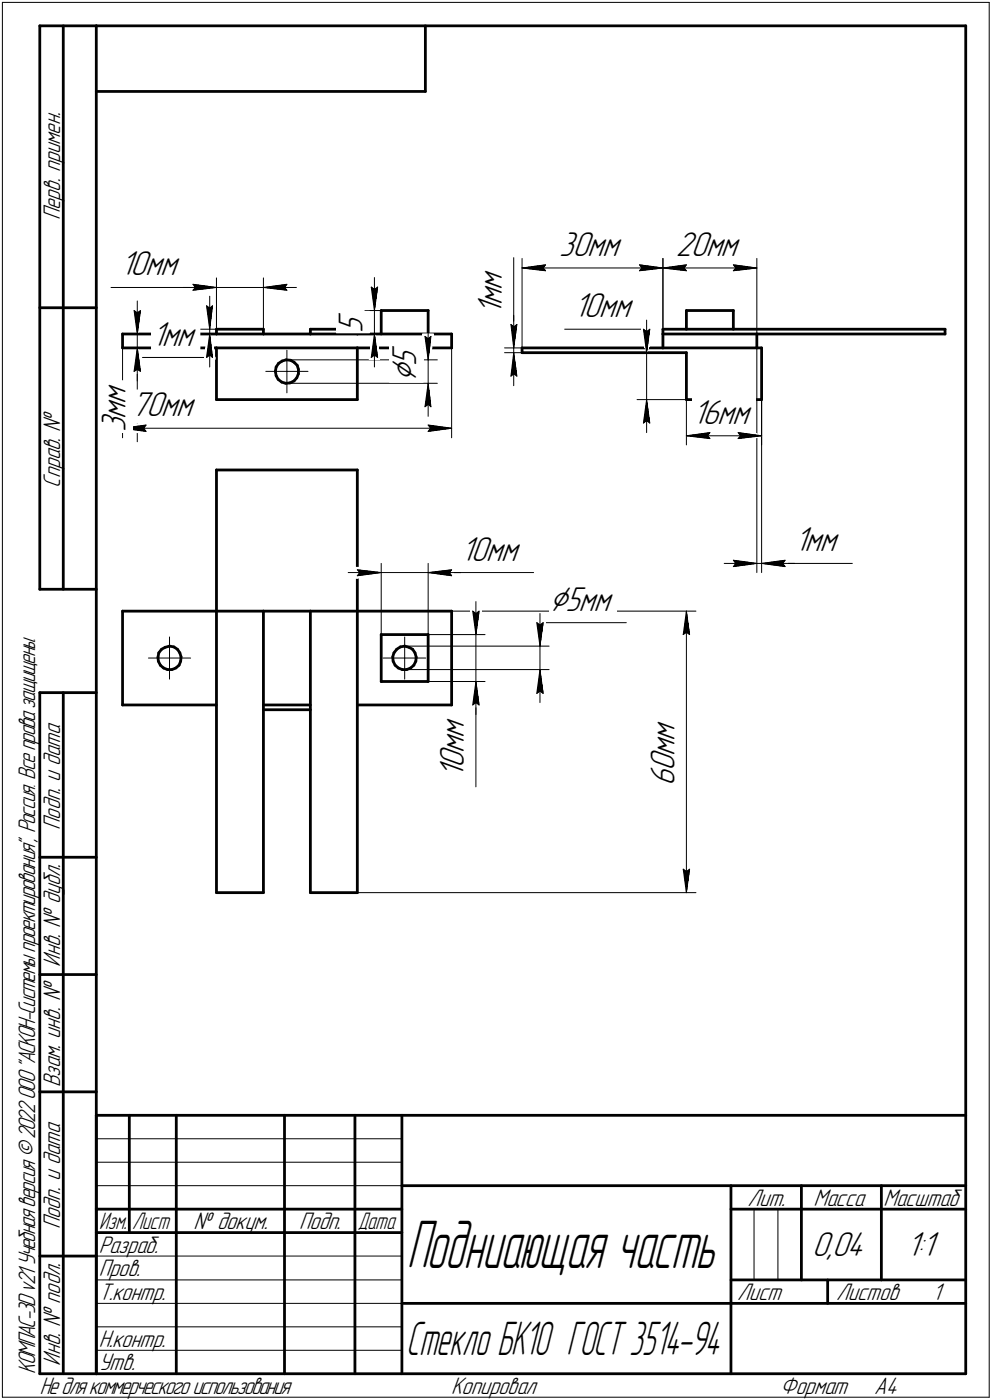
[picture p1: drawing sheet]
<svg xmlns="http://www.w3.org/2000/svg" width="211mm" height="298mm" viewBox="0 0 211 298" stroke-linecap="round" stroke-linejoin="round" font-family="sans-serif">
<defs><g id="words">
<text font-size="15.1" x="86.6" y="270.1">Подниающая часть</text>
<text font-size="10.6" x="86.4" y="288.5">Стекло БК10 ГОСТ 3514-94</text>
<g font-size="8.5">
<text x="88.5" y="81.4" transform="rotate(-90 88.5 81.4)">Ç</text>
<text x="116.9" y="130.1">Ç5мм</text>
</g>
<g font-size="7.8">
<text x="25.6" y="58.6">10мм</text>
<text x="119" y="54.5">30мм</text>
<text x="143.8" y="54.5">20мм</text>
<text x="106.8" y="65" transform="rotate(-90 106.8 65)">м</text>
<text x="106.8" y="61.8" transform="rotate(-90 106.8 61.8)">м</text>
<text x="77.1" y="70.9" transform="rotate(-90 77.1 70.9)">5</text>
<text x="106.8" y="67.1" transform="rotate(-90 106.8 67.1)">1</text>
<text x="122.1" y="67.6">10мм</text>
<text x="32.3" y="73.6">1мм</text>
<text x="88.5" y="78" transform="rotate(-90 88.5 78)">5</text>
<text x="26.7" y="89.3" transform="rotate(-90 26.7 89.3)">м</text>
<text x="26.7" y="86.1" transform="rotate(-90 26.7 86.1)">м</text>
<text x="27.9" y="88.7">7</text>
<text x="31.1" y="88.7">0мм</text>
<text x="26.7" y="92.1" transform="rotate(-90 26.7 92.1)">3</text>
<text x="147.3" y="90.2">16мм</text>
<text x="98.1" y="119.4">10мм</text>
<text x="169.1" y="117.4">1мм</text>
<text x="98.7" y="160.3" transform="rotate(-90 98.7 160.3)">м</text>
<text x="98.7" y="157.1" transform="rotate(-90 98.7 157.1)">м</text>
<text x="143.5" y="161" transform="rotate(-90 143.5 161)">м</text>
<text x="143.5" y="157.9" transform="rotate(-90 143.5 157.9)">м</text>
<text x="98.7" y="165.6" transform="rotate(-90 98.7 165.6)">1</text>
<text x="98.7" y="163.5" transform="rotate(-90 98.7 163.5)">0</text>
<text x="143.5" y="167.4" transform="rotate(-90 143.5 167.4)">6</text>
<text x="143.5" y="164.2" transform="rotate(-90 143.5 164.2)">0</text>
<text x="172.8" y="267.5">0,04</text>
<text x="192.9" y="267.5">1:1</text>
</g>
<g font-size="5.4">
<text x="12.8" y="46.9" transform="rotate(-90 12.8 46.9)">Перв. примен.</text>
<text x="12.8" y="103.8" transform="rotate(-90 12.8 103.8)">Справ. №</text>
<text x="12.8" y="176.7" transform="rotate(-90 12.8 176.7)">Подп. и дата</text>
<text x="12.8" y="205.8" transform="rotate(-90 12.8 205.8)">Инв. № дубл.</text>
<text x="12.8" y="231.6" transform="rotate(-90 12.8 231.6)">Взам. инв. №</text>
<text x="159.1" y="256.8">Лит.</text>
<text x="173.1" y="256.8">Масса</text>
<text x="188" y="256.8">Масштаб</text>
<text x="12.8" y="261.7" transform="rotate(-90 12.8 261.7)">Подп. и дата</text>
<text x="41.2" y="261.8">№ докум.</text>
<text x="63.6" y="261.8">Подп.</text>
<text x="21" y="266.8">Разраб.</text>
<text x="21" y="271.8">Пров.</text>
<text x="21" y="276.8">Т.контр.</text>
<text x="156.9" y="276.8">Лист</text>
<text x="177.9" y="276.8">Листов</text>
<text x="198.4" y="276.8">1</text>
<text x="21" y="286.8">Н.контр.</text>
<text x="7.5" y="292.5" transform="rotate(-90 7.5 292.5)">КОМПАС-3Dv21 Учебнаяверсия©2022ООО&quot;АСКОН-Системыпроектирования&quot;, Россия. Всеправазащищены.</text>
<text x="12.8" y="290.8" transform="rotate(-90 12.8 290.8)">Инв. № подл.</text>
<text x="21" y="291.8">Утв.</text>
<text x="8.5" y="296.7">Недлякоммерческогоиспользования</text>
<text x="96" y="296.8">Копировал</text>
<text x="166" y="296.8">Формат</text>
<text x="186" y="296.8">A4</text>
</g>
<g font-size="5.3">
<text x="21.1" y="261.8">Изм.</text>
<text x="28.1" y="261.8">Лист</text>
<text x="76.1" y="261.8">Дата</text>
</g>
</g></defs>
<g fill="none" stroke="#000" stroke-width=".59">
<path d="M8.5 5.5v120zM8.5 5.5h12zM13.5 5.5v120zM20.5 5.5v287zM20.5 5.5h185zM20.5 19.5h70zM90.5 5.5v14zM205.5 5.5v287zM8.5 65.5h12zM26.1 74.1h20zM26.1 71.1v3zM26.1 71.1h20z"/>
<path d="M46.1 71.1h9.9zM46.1 70.1h9.9zM46.1 70.1v1zM46.1 74.1h29.9zM46.1 74.1v11zM56 71.1h10zM56 70.1v1zM58.6 79.1l.2 .9zM58.8 78.1l-.2 1zM59.3 77.4l.7-.5zM59.3 77.4l-.5 .7zM60 76.9l.9-.3z"/>
<path d="M60.9 76.6l.9 .1zM61.8 76.7l.8 .4zM62.6 77.1l.6 .7zM63.2 77.8l.3 .9zM63.5 79.6l-.3 .8zM63.5 78.7v.9zM66 70.1h10zM66 70.1v1zM66 71.1h10zM76 74.1h20.1zM76 71.1h20.1zM76 70.1v1z"/>
<path d="M76 74.1v11zM81.1 66.1v5zM81.1 66.1h10zM91.1 66.1v5zM96.1 71.1v3zM111.1 74.1v1zM111.1 75.1h34.9zM111.1 74.1h30zM141.1 74.1h19.9zM141.1 71.1v3zM141.1 71.1h19.9zM141.1 70.1v1z"/>
<path d="M141.1 70.1h60zM146 66.1h10zM146 66.1v4zM146 75.1v10zM156 66.1v4zM161 71.1v3zM161 71.1h40.1zM161 74.1h1.1zM162.1 74.1v11zM201.1 70.1v1zM46.1 85.1h29.9zM58.8 80l.4 .8z"/>
<path d="M59.2 80.8l.7 .6zM59.9 81.4l.9 .2zM60.8 81.6l.9-.1zM61.7 81.5l.9-.4zM63.2 80.4l-.6 .7zM146 85.1h16.1zM46.1 100.1h29.9zM46.1 100.1v30zM76 100.1v30zM8.5 125.5h12zM26.1 130.1h20zM26.1 130.1v20z"/>
<path d="M33.6 140l.1 .8zM33.8 139l-.2 1zM34.4 138.3l-.6 .7zM34.4 138.3l.7-.5zM35.1 137.8l1-.2zM36.1 137.6l.9 .2zM37 137.8l.8 .5zM37.8 138.3l.5 .7zM38.3 139l.2 .9zM38.5 139.9l-.1 .9zM46.1 130.1h9.9zM46.1 130.1v60z"/>
<path d="M56 130.1h10zM56 130.1v60zM66 130.1v60zM66 130.1h10zM76 130.1h20.1zM76 130.1v60zM81.1 135.1v10zM81.1 135.1h10zM83.6 139.9l.1 .9zM83.8 139l-.2 .9zM84.4 138.3l.8-.5zM84.4 138.3l-.6 .7z"/>
<path d="M85.2 137.8l.9-.2zM86.1 137.6l.9 .2zM87 137.8l.8 .5zM87.8 138.3l.5 .7zM88.3 139l.3 1zM88.6 140l-.1 .8zM91.1 135.1v10zM96.1 130.1v20zM8.5 147.5v145zM8.5 147.5h12zM13.5 147.5v145zM26.1 150.1h20z"/>
<path d="M33.7 140.8l.4 .8zM34.1 141.6l.7 .6zM34.8 142.2l.8 .4zM35.6 142.6h1zM36.6 142.6l.8-.4zM37.4 142.2l.7-.6zM38.4 140.8l-.3 .8zM56 150.1h10zM56 151.1h10zM76 150.1h20.1zM81.1 145.1h10zM83.7 140.8l.4 .8z"/>
<path d="M84.1 141.6l.7 .6zM84.8 142.2l.8 .4zM85.6 142.6h.9zM86.5 142.6l.9-.4zM87.4 142.2l.7-.6zM88.5 140.8l-.4 .8zM8.5 182.5h12zM46.1 190.1h9.9zM66 190.1h10zM8.5 207.5h12zM8.5 232.5h12zM20.5 237.5h185z"/>
<path d="M20.5 237.5v55zM27.5 237.5v25zM37.5 237.5v55zM60.5 237.5v55zM75.5 237.5v55zM85.5 237.5v55zM20.5 257.5h65zM85.5 252.5h120zM155.5 252.5v40zM155.5 257.5h15zM170.5 252.5v20zM170.5 257.5h35z"/>
<path d="M187.5 252.5v20zM8.5 267.5h12zM20.5 262.5h65zM85.5 277.5h70zM155.5 277.5h50zM155.5 272.5h50zM176.1 272.5v5zM8.5 292.5h12zM20.5 292.5h185z"/>
</g>
<g fill="none" stroke="#000" stroke-width=".21">
<path d="M.5 .5v297zM.5 .5h210zM210.5 .5v297zM46.1 59.2v10.9zM56 59.2v10.9zM79.7 59.1v7zM109.3 54.9v14.2zM111.1 55v19.1zM111.1 57.1l5-.7zM111.1 57.1l5 .6zM111.1 57.1h30zM115.6 57.1l.5 .6z"/>
<path d="M116.1 56.4l-.5 .7zM136.1 57.7l5-.6zM136.1 56.4l.5 .7zM136.1 56.4l5 .7zM136.6 57.1l-.5 .6zM141.1 55v19.1zM141.1 57.1l4.9-.7zM141.1 57.1l4.9 .6zM141.1 57.1h19.9zM145.5 57.1l.5 .6zM146 56.4l-.5 .7zM156 57.7l5-.6z"/>
<path d="M156 56.4l.5 .7zM156 56.4l5 .7zM156.5 57.1l-.5 .6zM161 55v19.1zM23.6 61.2h17.5zM26.1 74.1v19.1zM26.1 74.1h5.1zM26.1 71.1h5.1zM28.5 79.1l.7-.4zM28.5 66.1l.7 .5zM28.5 66.1l.7 5zM29.2 74.1v5.1z"/>
<path d="M29.2 79.2v14.9zM29.2 74.1l-.7 5zM29.2 78.7l.7 .4zM29.2 74.1l.7 5zM29.2 74.1v7zM29.2 66.6l.7-.5zM29.2 64.1v7zM29.2 71.1v3zM29.9 66.1l-.7 5zM30.3 76.1h14.3zM39 61.2h7.1zM41.1 61.2h5z"/>
<path d="M41.1 60.5l5 .7zM41.1 60.5l.5 .7zM41.1 61.8l5-.6zM41.6 61.2l-.5 .6zM42.6 71.1h3.5zM42.6 70.1h3.5zM43.9 76.1l.7-.5zM43.9 65.1l.7 .5zM43.9 65.1l.7 5zM44.6 71.1v5zM44.6 71.1l-.7 5zM44.6 75.6l.6 .5z"/>
<path d="M44.6 71.1l.6 5zM44.6 71.1v7zM44.6 65.6l.6-.5zM44.6 63.1v7zM44.6 70.1v1zM45.2 65.1l-.6 5zM46.1 61.2h9.9zM56 61.2l5 .6zM56 61.2l5-.7zM56 61.2h7.1zM56.6 79.1h4.4zM60.5 61.2l.5 .6z"/>
<path d="M61 79.1h4.5zM61 79.1v4.6zM61 74.6v4.5zM61 76.6h32zM61 60.5l-.5 .7zM77.6 71.1h3.5zM77.6 66.1h3.5zM79 76.1l.7-.5zM79 61.1l.7 .5zM79 61.1l.7 5zM79.7 71.1l-.7 5zM79.7 75.6l.6 .5z"/>
<path d="M79.7 71.1l.6 5zM79.7 71.1v7zM79.7 61.6l.6-.5zM79.7 66.1v5zM80.3 61.1l-.6 5zM90.4 71.6l.7 .5zM90.4 71.6l.7 5zM91.1 72.1l.6-.5zM91.1 69.6v7zM91.1 76.6v5zM91.7 71.6l-.6 5zM96.1 74.1v19.1z"/>
<path d="M107.4 74.1h3.7zM107.4 75.1h3.7zM108.7 69.1l.6 .5zM108.7 69.1l.6 5zM109.3 69.1v5zM109.3 69.6l.7-.5zM109.3 67.1v7zM109.3 75.1l-.6 5zM109.3 79.6l.7 .5zM109.3 75.1l.7 5zM109.3 75.1v7zM109.3 74.1v1z"/>
<path d="M110 69.1l-.7 5zM120.1 70.1h17.5zM135.6 75.1h10.4zM136.9 70.1l.7 .5zM136.9 70.1l.7 5zM137.6 70.1v5zM137.6 70.6l.7-.5zM137.6 68.2v6.9zM137.6 75.1v10zM138.3 70.1l-.7 5zM161 74.1v47.8zM162.1 74.1v47.8z"/>
<path d="M26.1 91.2l5-.7zM26.1 91.2l5 .7zM26.1 91.2h70zM30.6 91.2l.5 .7zM31.1 90.5l-.5 .7zM61 81.6h32zM90.4 86.6l.7-.5zM91.1 91.9l5-.7zM91.1 90.5l.5 .7zM91.1 90.5l5 .7zM91.1 81.6l-.7 5zM91.1 86.1l.6 .5z"/>
<path d="M91.1 81.6l.6 5zM91.1 81.6v7zM91.6 91.2l-.5 .7zM108.7 80.1l.6-.5zM135.6 85.1h10.4zM136.9 90.1l.7-.5zM137.6 85.1l-.7 5zM137.6 89.6l.7 .5zM137.6 85.1l.7 5zM137.6 85.1v7zM146 85.1v9.6zM146 92.8l5-.7z"/>
<path d="M146 92.8l5 .6zM146 92.8h16.1zM150.5 92.8l.5 .6zM151 92.1l-.5 .7zM157.1 93.4l5-.6zM157.1 92.1l.5 .7zM157.1 92.1l5 .7zM157.6 92.8l-.5 .6zM162.1 85.1v9.6zM81.1 120v15.1zM91.1 120v15.1zM154.1 120h6.9z"/>
<path d="M156 119.3l5 .7zM156 119.3l.5 .7zM156.5 120l-.5 .6zM161 120h1.1zM162.1 120h4.9zM162.1 120l4.9 .6zM162.1 120l4.9-.7zM162.1 120h7zM166.5 120l.5 .6zM167 120h14.4zM167 119.3l-.5 .7zM36.1 135.6v4.5z"/>
<path d="M74.1 121.9h7zM76 130.1h72.1zM76 121.3l5.1 .6zM76 121.3l.5 .6zM76 122.6l5.1-.7zM76.5 121.9l-.5 .7zM81.1 121.9h10zM86.1 135.6v4.5zM86.1 137.6h30.7zM91.1 135.1h12.1zM91.1 121.9h5zM91.1 121.9l5 .7z"/>
<path d="M91.1 121.9l5-.6zM91.1 121.9h6.9zM95.6 121.9l.5 .7zM96.1 121.9h17.4zM96.1 121.3l-.5 .6zM100.6 130.1l.7 .5zM100.6 130.1l.7 5zM101.3 130.6l.6-.5zM101.3 128.1v7zM101.3 135.1v10zM101.9 130.1l-.6 5zM114.2 132.6l.7 .5z"/>
<path d="M114.2 132.6l.7 5zM114.9 132.6v5zM114.9 132.6h18.4zM114.9 133.1l.7-.5zM114.9 130.6v7zM114.9 137.6v5zM115.6 132.6l-.7 5zM145.4 135.1l.6-.5zM146 130.1l.7 5zM146 134.6l.7 .5zM146 130.1l-.6 5zM146 130.1v60z"/>
<path d="M156 120.6l5-.6zM31.6 140.1h4.5zM36.1 140.1h4.5zM36.1 140.1v4.5zM81.5 140.1h4.6zM86.1 140.1h4.5zM86.1 140.1v4.5zM86.1 142.6h30.7zM91.1 145.1h12.1zM100.6 150.1l.7-.5zM101.3 145.1v5zM101.3 150.1v17.5z"/>
<path d="M101.3 145.1l-.7 5zM101.3 149.6l.6 .5zM101.3 145.1l.6 5zM101.3 145.1v7zM114.2 147.7l.7-.5zM114.9 142.6l-.7 5.1zM114.9 147.2l.7 .5zM114.9 142.6l.7 5.1zM114.9 142.6v7zM76 190.1h72.1zM145.4 185.1l.6 5zM145.4 185.1l.6 .5z"/>
<path d="M146 185.6l.7-.5zM146.7 185.1l-.7 5zM20.5 247.5h65zM20.5 252.5h65zM20.5 242.5h65zM160.4 257.5v15zM165.5 257.5v15zM20.5 267.5h65zM20.5 272.5h65zM20.5 277.5h65zM.5 297.5h210zM20.5 282.5h65z"/>
<path d="M20.5 287.5h65z"/>
</g>
<g fill="#fff" stroke="#fff" stroke-width=".21">
<path d="M27.9 83.1h14.5zM27.9 83.1h14.5zM27.9 83.2h14.5zM27.9 83.3h14.5zM27.9 83.4h14.5zM27.9 83.5h14.5zM27.9 83.6h14.5zM27.9 83.7h14.5zM27.9 83.7h14.5zM27.9 83.8h14.5zM27.9 83.9h14.5zM27.9 84h14.5zM27.9 84.1h14.5zM27.9 84.2h14.5zM27.9 84.2h14.5zM27.9 84.3h14.5zM27.9 84.4h14.5zM27.9 84.5h14.5zM27.9 84.6h14.5zM27.9 84.7h14.5zM27.9 84.8h14.5zM27.9 84.8h14.5zM27.9 84.9h14.5zM27.9 85h14.5zM27.9 85.1h14.5zM27.9 85.2h14.5zM27.9 85.3h14.5zM27.9 85.3h14.5zM27.9 85.4h14.5zM27.9 85.5h14.5zM27.9 85.6h14.5zM27.9 85.7h14.5zM27.9 85.8h14.5zM27.9 85.9h14.5zM27.9 85.9h14.5zM27.9 86h14.5zM27.9 86.1h14.5zM27.9 86.2h14.5zM27.9 86.3h14.5zM27.9 86.4h14.5zM27.9 86.4h14.5zM27.9 86.5h14.5zM27.9 86.6h14.5zM27.9 86.7h14.5zM27.9 86.8h14.5zM27.9 86.9h14.5zM27.9 87h14.5zM27.9 87h14.5zM27.9 87.1h14.5zM27.9 87.2h14.5zM27.9 87.3h14.5zM27.9 87.4h14.5zM27.9 87.5h14.5zM27.9 87.5h14.5zM27.9 87.6h14.5zM27.9 87.7h14.5zM27.9 87.8h14.5zM27.9 87.9h14.5zM27.9 88h14.5zM27.9 88.1h14.5zM27.9 88.1h14.5zM27.9 88.2h14.5zM27.9 88.3h14.5zM27.9 88.4h14.5zM27.9 88.5h14.5zM27.9 88.6h14.5zM27.9 88.6h14.5zM27.9 88.7h14.5zM27.9 88.8h14.5zM27.9 88.9h14.5zM27.9 89h14.5zM27.9 89.1h14.5zM27.9 89.2h14.5zM27.9 89.2h14.5zM27.9 89.3h14.5zM27.9 89.4h14.5zM27.9 89.5h14.5zM27.9 89.6h14.5zM27.9 89.7h14.5zM27.9 89.7h14.5zM27.9 89.8h14.5zM27.9 89.9h14.5zM27.9 90h14.5zM27.9 90.1h14.5z"/>
<path d="M90.6 90.1h.8zM90.6 90.2h1.5zM90.6 90.3h2.3zM90.6 90.3h3zM90.6 90.4h3.7zM90.6 90.5h4zM90.6 90.6h4.1zM90.6 90.7h4.3zM90.6 90.8h4.6zM90.6 90.8h4.7zM90.6 90.9h4.9zM90.6 91h5.2zM90.6 91.1h5.3zM90.6 91.2h5.5zM90.6 91.3h5.3zM90.6 91.4h5.2zM90.6 91.4h4.9zM90.6 91.5h4.7zM90.6 91.6h4.6zM90.6 91.7h4.3zM90.6 91.8h4.1zM90.6 91.9h4zM90.6 91.9h3.7zM90.6 92h3.1zM90.6 92.1h2.5zM90.6 92.2h1.9zM90.6 92.3h1.3zM90.6 92.4h.7z"/>
<path d="M30.9 90.1h.7zM30.1 90.2h1.5zM29.4 90.3h2.2zM28.6 90.3h3zM27.9 90.4h3.7zM27.7 90.5h3.9zM27.5 90.6h4.1zM27.3 90.7h4.3zM27.1 90.8h4.5zM26.9 90.8h4.7zM26.7 90.9h4.9zM26.5 91h5.1zM26.3 91.1h5.3zM26.1 91.2h5.5zM26.3 91.3h5.3zM26.5 91.4h5.1zM26.7 91.4h4.9zM26.9 91.5h4.7zM27.1 91.6h4.5zM27.3 91.7h4.3zM27.5 91.8h4.1zM27.7 91.9h3.9zM27.9 91.9h3.7zM28.5 92h3.1zM29.1 92.1h2.5zM29.7 92.2h1.9zM30.4 92.3h1.2zM31 92.4h.6z"/>
<path d="M25.6 53.1h13.4zM25.6 53.2h13.4zM25.6 53.3h13.4zM25.6 53.3h13.4zM25.6 53.4h13.4zM25.6 53.5h13.4zM25.6 53.6h13.4zM25.6 53.7h13.4zM25.6 53.8h13.4zM25.6 53.8h13.4zM25.6 53.9h13.4zM25.6 54h13.4zM25.6 54.1h13.4zM25.6 54.2h13.4zM25.6 54.3h13.4zM25.6 54.4h13.4zM25.6 54.4h13.4zM25.6 54.5h13.4zM25.6 54.6h13.4zM25.6 54.7h13.4zM25.6 54.8h13.4zM25.6 54.9h13.4zM25.6 54.9h13.4zM25.6 55h13.4zM25.6 55.1h13.4zM25.6 55.2h13.4zM25.6 55.3h13.4zM25.6 55.4h13.4zM25.6 55.5h13.4zM25.6 55.5h13.4zM25.6 55.6h13.4zM25.6 55.7h13.4zM25.6 55.8h13.4zM25.6 55.9h13.4zM25.6 56h13.4zM25.6 56h13.4zM25.6 56.1h13.4zM25.6 56.2h13.4zM25.6 56.3h13.4zM25.6 56.4h13.4zM25.6 56.5h13.4zM25.6 56.6h13.4zM25.6 56.6h13.4zM25.6 56.7h13.4zM25.6 56.8h13.4zM25.6 56.9h13.4zM25.6 57h13.4zM25.6 57.1h13.4zM25.6 57.1h13.4zM25.6 57.2h13.4zM25.6 57.3h13.4zM25.6 57.4h13.4zM25.6 57.5h13.4zM25.6 57.6h13.4zM25.6 57.7h13.4zM25.6 57.7h13.4zM25.6 57.8h13.4zM25.6 57.9h13.4zM25.6 58h13.4zM25.6 58.1h13.4zM25.6 58.2h13.4zM25.6 58.3h13.4zM25.6 58.3h13.4zM25.6 58.4h13.4zM25.6 58.5h13.4zM25.6 58.6h13.4zM25.6 58.7h13.4zM25.6 58.8h13.4zM25.6 58.8h13.4zM25.6 58.9h13.4zM25.6 59h13.4zM25.6 59.1h13.4zM25.6 59.2h13.4zM25.6 59.3h13.4zM25.6 59.4h13.4zM25.6 59.4h13.4zM25.6 59.5h13.4zM25.6 59.6h13.4zM25.6 59.7h13.4zM25.6 59.8h13.4zM25.6 59.9h13.4zM25.6 59.9h13.4zM25.6 60h13.4zM25.6 60.1h13.4z"/>
<path d="M40.6 60h.6zM40.6 60.1h1.2zM40.6 60.2h1.8zM40.6 60.3h2.5zM40.6 60.4h3.1zM40.6 60.5h3.7zM40.6 60.5h3.9zM40.6 60.6h4.1zM40.6 60.7h4.3zM40.6 60.8h4.5zM40.6 60.9h4.7zM40.6 61h4.9zM40.6 61h5.1zM40.6 61.1h5.3zM40.6 61.2h5.5zM40.6 61.3h5.3zM40.6 61.4h5zM40.6 61.5h4.9zM40.6 61.6h4.6zM40.6 61.6h4.4zM40.6 61.7h4.2zM40.6 61.8h3.9zM40.6 61.9h3.7zM40.6 62h3.1zM40.6 62.1h2.5zM40.6 62.1h1.8zM40.6 62.2h1.2zM40.6 62.3h.6z"/>
<path d="M61 60h.6zM60.4 60.1h1.2zM59.7 60.2h1.9zM59.1 60.3h2.5zM58.5 60.4h3.1zM57.8 60.5h3.8zM57.7 60.5h3.9zM57.5 60.6h4.1zM57.2 60.7h4.4zM57.1 60.8h4.5zM56.9 60.9h4.7zM56.6 61h5zM56.5 61h5.1zM56.3 61.1h5.3zM56 61.2h5.6zM56.3 61.3h5.3zM56.6 61.4h5zM56.7 61.5h4.9zM57 61.6h4.6zM57.2 61.6h4.4zM57.4 61.7h4.2zM57.7 61.8h3.9zM57.8 61.9h3.8zM58.5 62h3.1zM59.1 62.1h2.5zM59.7 62.1h1.9zM60.4 62.2h1.2zM61 62.3h.6z"/>
<path d="M32.3 68h10.3zM32.3 68.1h10.3zM32.3 68.2h10.3zM32.3 68.2h10.3zM32.3 68.3h10.3zM32.3 68.4h10.3zM32.3 68.5h10.3zM32.3 68.6h10.3zM32.3 68.7h10.3zM32.3 68.7h10.3zM32.3 68.8h10.3zM32.3 68.9h10.3zM32.3 69h10.3zM32.3 69.1h10.3zM32.3 69.2h10.3zM32.3 69.3h10.3zM32.3 69.3h10.3zM32.3 69.4h10.3zM32.3 69.5h10.3zM32.3 69.6h10.3zM32.3 69.7h10.3zM32.3 69.8h10.3zM32.3 69.8h10.3zM32.3 69.9h10.3zM32.3 70h10.3zM32.3 70.1h10.3zM32.3 70.2h10.3zM32.3 70.3h10.3zM32.3 70.4h10.3zM32.3 70.4h10.3zM32.3 70.5h10.3zM32.3 70.6h10.3zM32.3 70.7h10.3zM32.3 70.8h10.3zM32.3 70.9h10.3zM32.3 71h10.3zM32.3 71h10.3zM32.3 71.1h10.3zM32.3 71.2h10.3zM32.3 71.3h10.3zM32.3 71.4h10.3zM32.3 71.5h10.3zM32.3 71.5h10.3zM32.3 71.6h10.3zM32.3 71.7h10.3zM32.3 71.8h10.3zM32.3 71.9h10.3zM32.3 72h10.3zM32.3 72.1h10.3zM32.3 72.1h10.3zM32.3 72.2h10.3zM32.3 72.3h10.3zM32.3 72.4h10.3zM32.3 72.5h10.3zM32.3 72.6h10.3zM32.3 72.6h10.3zM32.3 72.7h10.3zM32.3 72.8h10.3zM32.3 72.9h10.3zM32.3 73h10.3zM32.3 73.1h10.3zM32.3 73.2h10.3zM32.3 73.2h10.3zM32.3 73.3h10.3zM32.3 73.4h10.3zM32.3 73.5h10.3zM32.3 73.6h10.3zM32.3 73.7h10.3zM32.3 73.7h10.3zM32.3 73.8h10.3zM32.3 73.9h10.3zM32.3 74h10.3zM32.3 74.1h10.3zM32.3 74.2h10.3zM32.3 74.3h10.3zM32.3 74.3h10.3zM32.3 74.4h10.3zM32.3 74.5h10.3zM32.3 74.6h10.3zM32.3 74.7h10.3zM32.3 74.8h10.3zM32.3 74.8h10.3zM32.3 74.9h10.3zM32.3 75h10.3z"/>
<path d="M44.5 71.4h.3zM44.5 71.5h.3zM44.4 71.5h.4zM44.4 71.6h.5zM44.4 71.7h.5zM44.4 71.8h.6zM44.4 71.9h.6zM44.3 72h.7zM44.3 72.1h.7zM44.2 72.1h.8zM44.2 72.2h.8zM44.1 72.3h1zM44.1 72.4h1zM44.1 72.5h1.1zM44 72.6h1.2zM44 72.6h1.2zM43.9 72.7h1.4zM43.9 72.8h1.4zM43.9 72.9h1.4zM43.9 73h1.5zM43.9 73.1h1.5zM43.9 73.2h1.5zM43.9 73.2h1.5zM43.9 73.3h1.5zM43.9 73.4h1.5zM43.9 73.5h1.5zM43.8 73.6h1.7zM43.8 73.7h1.7zM43.8 73.7h1.7zM43.8 73.8h1.7zM43.8 73.9h1.7zM43.8 74h1.7zM43.8 74.1h1.7zM43.7 74.2h1.9zM43.7 74.3h1.9zM43.7 74.3h1.9zM43.7 74.4h1.9zM43.7 74.5h1.9zM43.7 74.6h1.9zM43.7 74.7h1.9zM43.6 74.8h2zM43.6 74.8h2zM43.6 74.9h2zM43.6 75h2zM43.6 75.1h2zM43.6 75.2h2zM43.6 75.3h2zM43.6 75.4h2zM43.5 75.4h2.2zM43.5 75.5h2.2zM43.5 75.6h2.2zM43.5 75.7h2.2zM43.5 75.8h2.2zM43.5 75.9h2.2zM43.5 75.9h2.2zM43.4 76h2.4zM43.4 76.1h2.4zM43.4 76.2h2.4zM43.4 76.3h2.4zM43.4 76.4h2.4zM43.4 76.5h2.4zM43.4 76.5h2.4z"/>
<path d="M43.3 64.6h2.5zM43.4 64.7h2.4zM43.4 64.8h2.4zM43.4 64.9h2.4zM43.4 64.9h2.4zM43.4 65h2.4zM43.4 65.1h2.4zM43.4 65.2h2.4zM43.5 65.3h2.2zM43.5 65.4h2.2zM43.5 65.4h2.2zM43.5 65.5h2.2zM43.5 65.6h2.2zM43.5 65.7h2.2zM43.5 65.8h2.2zM43.6 65.9h2zM43.6 66h2zM43.6 66h2zM43.6 66.1h2zM43.6 66.2h2zM43.6 66.3h2zM43.6 66.4h2zM43.6 66.5h2zM43.7 66.5h1.9zM43.7 66.6h1.9zM43.7 66.7h1.9zM43.7 66.8h1.9zM43.7 66.9h1.9zM43.7 67h1.9zM43.7 67.1h1.9zM43.8 67.1h1.7zM43.8 67.2h1.7zM43.8 67.3h1.7zM43.8 67.4h1.7zM43.8 67.5h1.7zM43.8 67.6h1.7zM43.8 67.6h1.7zM43.9 67.7h1.5zM43.9 67.8h1.5zM43.9 67.9h1.5zM43.9 68h1.5zM43.9 68.1h1.5zM43.9 68.2h1.5zM43.9 68.2h1.5zM43.9 68.3h1.4zM43.9 68.4h1.4zM43.9 68.5h1.4zM44 68.6h1.2zM44 68.7h1.2zM44.1 68.7h1.1zM44.1 68.8h1zM44.1 68.9h1zM44.2 69h.8zM44.2 69.1h.8zM44.3 69.2h.7zM44.3 69.3h.7zM44.4 69.3h.6zM44.4 69.4h.6zM44.4 69.5h.5zM44.4 69.6h.5zM44.4 69.7h.4zM44.5 69.8h.3zM44.5 69.8h.3z"/>
<path d="M71.5 66.3h7.2zM71.5 66.4h7.2zM71.5 66.5h7.2zM71.5 66.5h7.2zM71.5 66.6h7.2zM71.5 66.7h7.2zM71.5 66.8h7.2zM71.5 66.9h7.2zM71.5 67h7.2zM71.5 67.1h7.2zM71.5 67.1h7.2zM71.5 67.2h7.2zM71.5 67.3h7.2zM71.5 67.4h7.2zM71.5 67.5h7.2zM71.5 67.6h7.2zM71.5 67.6h7.2zM71.5 67.7h7.2zM71.5 67.8h7.2zM71.5 67.9h7.2zM71.5 68h7.2zM71.5 68.1h7.2zM71.5 68.2h7.2zM71.5 68.2h7.2zM71.5 68.3h7.2zM71.5 68.4h7.2zM71.5 68.5h7.2zM71.5 68.6h7.2zM71.5 68.7h7.2zM71.5 68.7h7.2zM71.5 68.8h7.2zM71.5 68.9h7.2zM71.5 69h7.2zM71.5 69.1h7.2zM71.5 69.2h7.2zM71.5 69.3h7.2zM71.5 69.3h7.2zM71.5 69.4h7.2zM71.5 69.5h7.2zM71.5 69.6h7.2zM71.5 69.7h7.2zM71.5 69.8h7.2zM71.5 69.8h7.2zM71.5 69.9h7.2zM71.5 70h7.2zM71.5 70.1h7.2zM71.5 70.2h7.2zM71.5 70.3h7.2zM71.5 70.4h7.2zM71.5 70.4h7.2zM71.5 70.5h7.2zM71.5 70.6h7.2zM71.5 70.7h7.2zM71.5 70.8h7.2zM71.5 70.9h7.2z"/>
<path d="M79.6 71.4h.2zM79.6 71.5h.2zM79.5 71.5h.4zM79.5 71.6h.4zM79.4 71.7h.5zM79.4 71.8h.6zM79.4 71.9h.6zM79.3 72h.8zM79.3 72.1h.8zM79.2 72.1h1zM79.2 72.2h1zM79.2 72.3h1zM79.2 72.4h1.1zM79.2 72.5h1.1zM79.1 72.6h1.2zM79.1 72.6h1.2zM79 72.7h1.4zM79 72.8h1.4zM78.9 72.9h1.5zM78.9 73h1.6zM78.9 73.1h1.6zM78.9 73.2h1.6zM78.9 73.2h1.6zM78.9 73.3h1.6zM78.9 73.4h1.6zM78.9 73.5h1.6zM78.8 73.6h1.7zM78.8 73.7h1.8zM78.8 73.7h1.8zM78.8 73.8h1.8zM78.8 73.9h1.8zM78.8 74h1.8zM78.8 74.1h1.8zM78.7 74.2h1.9zM78.7 74.3h1.9zM78.7 74.3h1.9zM78.7 74.4h2zM78.7 74.5h2zM78.7 74.6h2zM78.7 74.7h2zM78.7 74.8h2zM78.7 74.8h2zM78.7 74.9h2zM78.7 75h2zM78.7 75.1h2zM78.7 75.2h2.1zM78.7 75.3h2.1zM78.7 75.4h2.1zM78.6 75.4h2.2zM78.6 75.5h2.2zM78.6 75.6h2.2zM78.6 75.7h2.2zM78.6 75.8h2.2zM78.6 75.9h2.2zM78.6 75.9h2.3zM78.5 76h2.4zM78.5 76.1h2.4zM78.5 76.2h2.4zM78.5 76.3h2.4zM78.5 76.4h2.4zM78.5 76.5h2.4zM78.5 76.5h2.4z"/>
<path d="M78.4 60.6h2.5zM78.5 60.7h2.4zM78.5 60.8h2.4zM78.5 60.9h2.4zM78.5 61h2.4zM78.5 61h2.4zM78.5 61.1h2.4zM78.5 61.2h2.4zM78.6 61.3h2.3zM78.6 61.4h2.2zM78.6 61.5h2.2zM78.6 61.6h2.2zM78.6 61.6h2.2zM78.6 61.7h2.2zM78.6 61.8h2.2zM78.7 61.9h2.1zM78.7 62h2.1zM78.7 62.1h2.1zM78.7 62.1h2zM78.7 62.2h2zM78.7 62.3h2zM78.7 62.4h2zM78.7 62.5h2zM78.7 62.6h2zM78.7 62.7h2zM78.7 62.7h2zM78.7 62.8h2zM78.7 62.9h1.9zM78.7 63h1.9zM78.7 63.1h1.9zM78.8 63.2h1.8zM78.8 63.2h1.8zM78.8 63.3h1.8zM78.8 63.4h1.8zM78.8 63.5h1.8zM78.8 63.6h1.8zM78.8 63.7h1.7zM78.9 63.8h1.6zM78.9 63.8h1.6zM78.9 63.9h1.6zM78.9 64h1.6zM78.9 64.1h1.6zM78.9 64.2h1.6zM78.9 64.3h1.6zM78.9 64.3h1.5zM79 64.4h1.4zM79 64.5h1.4zM79.1 64.6h1.2zM79.1 64.7h1.2zM79.2 64.8h1.1zM79.2 64.9h1.1zM79.2 64.9h1zM79.2 65h1zM79.2 65.1h1zM79.3 65.2h.8zM79.3 65.3h.8zM79.4 65.4h.6zM79.4 65.4h.6zM79.4 65.5h.5zM79.5 65.6h.4zM79.5 65.7h.4zM79.6 65.8h.2zM79.6 65.9h.2z"/>
<path d="M82.8 73.4h7.3zM82.8 73.5h7.3zM82.8 73.6h7.3zM82.8 73.7h7.3zM82.8 73.7h7.3zM82.8 73.8h7.3zM82.8 73.9h7.3zM82.8 74h7.3zM82.8 74.1h7.3zM82.8 74.2h7.3zM82.8 74.3h7.3zM82.8 74.3h7.3zM82.8 74.4h7.3zM82.8 74.5h7.3zM82.8 74.6h7.3zM82.8 74.7h7.3zM82.8 74.8h7.3zM82.8 74.8h7.3zM82.8 74.9h7.3zM82.8 75h7.3zM82.8 75.1h7.3zM82.8 75.2h7.3zM82.8 75.3h7.3zM82.8 75.4h7.3zM82.8 75.4h7.3zM82.8 75.5h7.3zM82.8 75.6h7.3zM82.8 75.7h7.3zM82.8 75.8h7.3zM82.8 75.9h7.3zM82.8 75.9h7.3zM82.8 76h7.3zM82.8 76.1h7.3zM82.8 76.2h7.3zM82.8 76.3h7.3zM82.8 76.4h7.3zM82.8 76.5h7.3zM82.8 76.5h7.3zM82.8 76.6h7.3zM82.8 76.7h7.3zM82.8 76.8h7.3zM82.8 76.9h7.3zM82.8 77h7.3zM82.8 77h7.3zM82.8 77.1h7.3zM82.8 77.2h7.3zM82.8 77.3h7.3zM82.8 77.4h7.3zM82.8 77.5h7.3zM82.8 77.6h7.3zM82.8 77.6h7.3zM82.8 77.7h7.3zM82.8 77.8h7.3zM82.8 77.9h7.3zM82.8 78h7.3zM82.8 78.1h7.3zM82.8 78.1h7.3zM82.8 78.2h7.3zM82.8 78.3h7.3zM82.8 78.4h7.3zM82.8 78.5h7.3zM82.8 78.6h7.3zM82.8 78.7h7.3zM82.8 78.7h7.3zM82.8 78.8h7.3zM82.8 78.9h7.3zM82.8 79h7.3zM82.8 79.1h7.3zM82.8 79.2h7.3zM82.8 79.2h7.3zM82.8 79.3h7.3zM82.8 79.4h7.3zM82.8 79.5h7.3zM82.8 79.6h7.3zM82.8 79.7h7.3zM82.8 79.8h7.3zM82.8 79.8h7.3zM82.8 79.9h7.3zM82.8 80h7.3zM82.8 80.1h7.3zM82.8 80.2h7.3zM82.8 80.3h7.3zM82.8 80.3h7.3zM82.8 80.4h7.3zM82.8 80.5h7.3zM82.8 80.6h7.3zM82.8 80.7h7.3zM82.8 80.8h7.3zM82.8 80.9h7.3zM82.8 80.9h7.3zM82.8 81h7.3zM82.8 81.1h7.3zM82.8 81.2h7.3zM82.8 81.3h7.3zM82.8 81.4h7.3z"/>
<path d="M91 81.9h.3zM91 82h.3zM90.9 82h.4zM90.9 82.1h.5zM90.8 82.2h.6zM90.8 82.3h.6zM90.8 82.4h.6zM90.8 82.5h.6zM90.8 82.5h.7zM90.7 82.6h.8zM90.7 82.7h.8zM90.6 82.8h1zM90.6 82.9h1zM90.6 83h1.1zM90.5 83.1h1.2zM90.5 83.1h1.2zM90.4 83.2h1.4zM90.4 83.3h1.4zM90.3 83.4h1.5zM90.3 83.5h1.6zM90.3 83.6h1.6zM90.3 83.7h1.6zM90.3 83.7h1.6zM90.3 83.8h1.6zM90.3 83.9h1.6zM90.3 84h1.6zM90.3 84.1h1.6zM90.3 84.2h1.6zM90.3 84.2h1.6zM90.3 84.3h1.6zM90.3 84.4h1.6zM90.3 84.5h1.6zM90.3 84.6h1.6zM90.2 84.7h1.8zM90.2 84.8h1.8zM90.2 84.8h1.8zM90.2 84.9h1.8zM90.2 85h1.8zM90.2 85.1h1.8zM90.2 85.2h1.8zM90.1 85.3h1.9zM90.1 85.3h2zM90.1 85.4h2zM90.1 85.5h2zM90.1 85.6h2zM90.1 85.7h2zM90.1 85.8h2zM90.1 85.9h2zM90 85.9h2.2zM90 86h2.2zM90 86.1h2.2zM90 86.2h2.2zM90 86.3h2.2zM90 86.4h2.2zM90 86.4h2.2zM89.9 86.5h2.4zM89.9 86.6h2.4zM89.9 86.7h2.4zM89.9 86.8h2.4zM89.9 86.9h2.4zM89.9 87h2.4zM89.9 87h2.4z"/>
<path d="M89.8 71.1h2.5zM89.9 71.2h2.4zM89.9 71.3h2.4zM89.9 71.4h2.4zM89.9 71.5h2.4zM89.9 71.5h2.4zM89.9 71.6h2.4zM89.9 71.7h2.4zM90 71.8h2.2zM90 71.9h2.2zM90 72h2.2zM90 72.1h2.2zM90 72.1h2.2zM90 72.2h2.2zM90 72.3h2.2zM90.1 72.4h2zM90.1 72.5h2zM90.1 72.6h2zM90.1 72.6h2zM90.1 72.7h2zM90.1 72.8h2zM90.1 72.9h2zM90.1 73h1.9zM90.2 73.1h1.8zM90.2 73.2h1.8zM90.2 73.2h1.8zM90.2 73.3h1.8zM90.2 73.4h1.8zM90.2 73.5h1.8zM90.2 73.6h1.8zM90.3 73.7h1.6zM90.3 73.7h1.6zM90.3 73.8h1.6zM90.3 73.9h1.6zM90.3 74h1.6zM90.3 74.1h1.6zM90.3 74.2h1.6zM90.3 74.3h1.6zM90.3 74.3h1.6zM90.3 74.4h1.6zM90.3 74.5h1.6zM90.3 74.6h1.6zM90.3 74.7h1.6zM90.3 74.8h1.6zM90.3 74.8h1.5zM90.4 74.9h1.4zM90.4 75h1.4zM90.5 75.1h1.2zM90.5 75.2h1.2zM90.6 75.3h1.1zM90.6 75.4h1zM90.6 75.4h1zM90.7 75.5h.8zM90.7 75.6h.8zM90.8 75.7h.7zM90.8 75.8h.6zM90.8 75.9h.6zM90.8 75.9h.6zM90.8 76h.6zM90.9 76.1h.5zM90.9 76.2h.4zM91 76.3h.3zM91 76.4h.3z"/>
<path d="M21.1 81.1h7.1zM21.1 81.2h7.1zM21.1 81.3h7.1zM21.1 81.4h7.1zM21.1 81.4h7.1zM21.1 81.5h7.1zM21.1 81.6h7.1zM21.1 81.7h7.1zM21.1 81.8h7.1zM21.1 81.9h7.1zM21.1 82h7.1zM21.1 82h7.1zM21.1 82.1h7.1zM21.1 82.2h7.1zM21.1 82.3h7.1zM21.1 82.4h7.1zM21.1 82.5h7.1zM21.1 82.5h7.1zM21.1 82.6h7.1zM21.1 82.7h7.1zM21.1 82.8h7.1zM21.1 82.9h7.1zM21.1 83h7.1zM21.1 83.1h7.1zM21.1 83.1h7.1zM21.1 83.2h7.1zM21.1 83.3h7.1zM21.1 83.4h7.1zM21.1 83.5h7.1zM21.1 83.6h7.1zM21.1 83.7h7.1zM21.1 83.7h7.1zM21.1 83.8h7.1zM21.1 83.9h7.1zM21.1 84h7.1zM21.1 84.1h7.1zM21.1 84.2h7.1zM21.1 84.2h7.1zM21.1 84.3h7.1zM21.1 84.4h7.1zM21.1 84.5h7.1zM21.1 84.6h7.1zM21.1 84.7h7.1zM21.1 84.8h7.1zM21.1 84.8h7.1zM21.1 84.9h7.1zM21.1 85h7.1zM21.1 85.1h7.1zM21.1 85.2h7.1zM21.1 85.3h7.1zM21.1 85.3h7.1zM21.1 85.4h7.1zM21.1 85.5h7.1zM21.1 85.6h7.1zM21.1 85.7h7.1zM21.1 85.8h7.1zM21.1 85.9h7.1zM21.1 85.9h7.1zM21.1 86h7.1zM21.1 86.1h7.1zM21.1 86.2h7.1zM21.1 86.3h7.1zM21.1 86.4h7.1zM21.1 86.4h7.1zM21.1 86.5h7.1zM21.1 86.6h7.1zM21.1 86.7h7.1zM21.1 86.8h7.1zM21.1 86.9h7.1zM21.1 87h7.1zM21.1 87h7.1zM21.1 87.1h7.1zM21.1 87.2h7.1zM21.1 87.3h7.1zM21.1 87.4h7.1zM21.1 87.5h7.1zM21.1 87.5h7.1zM21.1 87.6h7.1zM21.1 87.7h7.1zM21.1 87.8h7.1zM21.1 87.9h7.1zM21.1 88h7.1zM21.1 88.1h7.1zM21.1 88.1h7.1zM21.1 88.2h7.1zM21.1 88.3h7.1zM21.1 88.4h7.1zM21.1 88.5h7.1zM21.1 88.6h7.1zM21.1 88.6h7.1zM21.1 88.7h7.1zM21.1 88.8h7.1zM21.1 88.9h7.1zM21.1 89h7.1zM21.1 89.1h7.1zM21.1 89.2h7.1zM21.1 89.2h7.1zM21.1 89.3h7.1zM21.1 89.4h7.1zM21.1 89.5h7.1zM21.1 89.6h7.1zM21.1 89.7h7.1zM21.1 89.7h7.1zM21.1 89.8h7.1zM21.1 89.9h7.1zM21.1 90h7.1zM21.1 90.1h7.1zM21.1 90.2h7.1zM21.1 90.3h7.1zM21.1 90.3h7.1zM21.1 90.4h7.1zM21.1 90.5h7.1zM21.1 90.6h7.1zM21.1 90.7h7.1zM21.1 90.8h7.1zM21.1 90.8h7.1zM21.1 90.9h7.1zM21.1 91h7.1zM21.1 91.1h7.1zM21.1 91.2h7.1zM21.1 91.3h7.1zM21.1 91.4h7.1zM21.1 91.4h7.1zM21.1 91.5h7.1zM21.1 91.6h7.1zM21.1 91.7h7.1zM21.1 91.8h7.1zM21.1 91.9h7.1zM21.1 91.9h7.1zM21.1 92h7.1z"/>
<path d="M29.1 74.3h.3zM29.1 74.4h.3zM29 74.5h.5zM29 74.6h.5zM29 74.7h.5zM29 74.8h.5zM29 74.8h.5zM28.9 74.9h.7zM28.9 75h.7zM28.8 75.1h.9zM28.8 75.2h.9zM28.7 75.3h1zM28.7 75.4h1.1zM28.7 75.4h1.1zM28.6 75.5h1.3zM28.6 75.6h1.3zM28.5 75.7h1.5zM28.5 75.8h1.5zM28.4 75.9h1.6zM28.4 75.9h1.7zM28.4 76h1.7zM28.4 76.1h1.7zM28.4 76.2h1.7zM28.4 76.3h1.7zM28.4 76.4h1.7zM28.4 76.5h1.7zM28.4 76.5h1.7zM28.4 76.6h1.7zM28.4 76.7h1.7zM28.4 76.8h1.7zM28.4 76.9h1.7zM28.4 77h1.7zM28.4 77h1.7zM28.3 77.1h1.8zM28.3 77.2h1.8zM28.3 77.3h1.8zM28.3 77.4h1.9zM28.3 77.5h1.9zM28.3 77.6h1.9zM28.3 77.6h1.9zM28.2 77.7h2zM28.2 77.8h2zM28.2 77.9h2zM28.2 78h2zM28.2 78.1h2zM28.2 78.1h2.1zM28.2 78.2h2.1zM28.2 78.3h2.1zM28.1 78.4h2.2zM28.1 78.5h2.2zM28.1 78.6h2.2zM28.1 78.7h2.2zM28.1 78.7h2.2zM28.1 78.8h2.2zM28.1 78.9h2.3zM28 79h2.4zM28 79.1h2.4zM28 79.2h2.4zM28 79.2h2.4zM28 79.3h2.4zM28 79.4h2.4zM28 79.5h2.4z"/>
<path d="M27.9 65.6h2.5zM28 65.7h2.4zM28 65.8h2.4zM28 65.9h2.4zM28 66h2.4zM28 66h2.4zM28 66.1h2.4zM28 66.2h2.4zM28.1 66.3h2.3zM28.1 66.4h2.2zM28.1 66.5h2.2zM28.1 66.5h2.2zM28.1 66.6h2.2zM28.1 66.7h2.2zM28.1 66.8h2.2zM28.2 66.9h2.1zM28.2 67h2.1zM28.2 67.1h2.1zM28.2 67.1h2zM28.2 67.2h2zM28.2 67.3h2zM28.2 67.4h2zM28.2 67.5h2zM28.3 67.6h1.9zM28.3 67.6h1.9zM28.3 67.7h1.9zM28.3 67.8h1.9zM28.3 67.9h1.8zM28.3 68h1.8zM28.3 68.1h1.8zM28.4 68.2h1.7zM28.4 68.2h1.7zM28.4 68.3h1.7zM28.4 68.4h1.7zM28.4 68.5h1.7zM28.4 68.6h1.7zM28.4 68.7h1.7zM28.4 68.7h1.7zM28.4 68.8h1.7zM28.4 68.9h1.7zM28.4 69h1.7zM28.4 69.1h1.7zM28.4 69.2h1.7zM28.4 69.3h1.7zM28.4 69.3h1.6zM28.5 69.4h1.5zM28.5 69.5h1.5zM28.6 69.6h1.3zM28.6 69.7h1.3zM28.7 69.8h1.1zM28.7 69.8h1.1zM28.7 69.9h1zM28.8 70h.9zM28.8 70.1h.9zM28.9 70.2h.7zM28.9 70.3h.7zM29 70.4h.5zM29 70.4h.5zM29 70.5h.5zM29 70.6h.5zM29 70.7h.5zM29.1 70.8h.3zM29.1 70.9h.3z"/>
<path d="M116.8 124.4h14.4zM116.8 124.5h14.4zM116.8 124.5h14.4zM116.8 124.6h14.4zM116.8 124.7h14.4zM116.8 124.8h14.4zM116.8 124.9h14.4zM116.8 125h14.4zM116.8 125.1h14.4zM116.8 125.1h14.4zM116.8 125.2h14.4zM116.8 125.3h14.4zM116.8 125.4h14.4zM116.8 125.5h14.4zM116.8 125.6h14.4zM116.8 125.6h14.4zM116.8 125.7h14.4zM116.8 125.8h14.4zM116.8 125.9h14.4zM116.8 126h14.4zM116.8 126.1h14.4zM116.8 126.2h14.4zM116.8 126.2h14.4zM116.8 126.3h14.4zM116.8 126.4h14.4zM116.8 126.5h14.4zM116.8 126.6h14.4zM116.8 126.7h14.4zM116.8 126.7h14.4zM116.8 126.8h14.4zM116.8 126.9h14.4zM116.8 127h14.4zM116.8 127.1h14.4zM116.8 127.2h14.4zM116.8 127.3h14.4zM116.8 127.3h14.4zM116.8 127.4h14.4zM116.8 127.5h14.4zM116.8 127.6h14.4zM116.8 127.7h14.4zM116.8 127.8h14.4zM116.8 127.8h14.4zM116.8 127.9h14.4zM116.8 128h14.4zM116.8 128.1h14.4zM116.8 128.2h14.4zM116.8 128.3h14.4zM116.8 128.4h14.4zM116.8 128.4h14.4zM116.8 128.5h14.4zM116.8 128.6h14.4zM116.8 128.7h14.4zM116.8 128.8h14.4zM116.8 128.9h14.4zM116.8 128.9h14.4zM116.8 129h14.4zM116.8 129.1h14.4zM116.8 129.2h14.4zM116.8 129.3h14.4zM116.8 129.4h14.4zM116.8 129.5h14.4zM116.8 129.5h14.4zM116.8 129.6h14.4zM116.8 129.7h14.4zM116.8 129.8h14.4zM116.8 129.9h14.4zM116.8 130h14.4zM116.8 130h14.4zM116.8 130.1h14.4zM116.8 130.2h14.4zM116.8 130.3h14.4zM116.8 130.4h14.4zM116.8 130.5h14.4zM116.8 130.6h14.4zM116.8 130.6h14.4zM116.8 130.7h14.4zM116.8 130.8h14.4zM116.8 130.9h14.4zM116.8 131h14.4zM116.8 131.1h14.4zM116.8 131.1h14.4zM116.8 131.2h14.4zM116.8 131.3h14.4zM116.8 131.4h14.4zM116.8 131.5h14.4zM116.8 131.6h14.4z"/>
<path d="M113.6 132.1h2.5zM113.7 132.2h2.4zM113.7 132.2h2.4zM113.7 132.3h2.4zM113.7 132.4h2.4zM113.7 132.5h2.4zM113.7 132.6h2.4zM113.7 132.7h2.4zM113.8 132.8h2.3zM113.8 132.8h2.2zM113.8 132.9h2.2zM113.8 133h2.2zM113.8 133.1h2.2zM113.8 133.2h2.2zM113.8 133.3h2.2zM113.9 133.3h2.1zM113.9 133.4h2.1zM113.9 133.5h2.1zM113.9 133.6h2zM113.9 133.7h2zM113.9 133.8h2zM113.9 133.9h2zM113.9 133.9h2zM114 134h1.9zM114 134.1h1.9zM114 134.2h1.9zM114 134.3h1.9zM114 134.4h1.8zM114 134.5h1.8zM114 134.5h1.8zM114 134.6h1.8zM114 134.7h1.8zM114 134.8h1.8zM114 134.9h1.8zM114 135h1.8zM114 135h1.8zM114 135.1h1.7zM114.1 135.2h1.6zM114.1 135.3h1.6zM114.1 135.4h1.6zM114.1 135.5h1.6zM114.1 135.6h1.6zM114.1 135.6h1.6zM114.1 135.7h1.6zM114.1 135.8h1.6zM114.2 135.9h1.5zM114.2 136h1.5zM114.3 136.1h1.3zM114.3 136.1h1.3zM114.4 136.2h1.1zM114.4 136.3h1.1zM114.4 136.4h1zM114.5 136.5h.9zM114.5 136.6h.9zM114.6 136.7h.7zM114.6 136.7h.7zM114.6 136.8h.6zM114.6 136.9h.6zM114.6 137h.5zM114.7 137.1h.4zM114.7 137.2h.4zM114.8 137.2h.3zM114.8 137.3h.3z"/>
<path d="M114.8 142.8h.3zM114.8 142.9h.3zM114.7 143h.4zM114.7 143.1h.4zM114.7 143.2h.4zM114.6 143.3h.6zM114.6 143.3h.6zM114.6 143.4h.7zM114.6 143.5h.7zM114.6 143.6h.7zM114.5 143.7h.9zM114.5 143.8h.9zM114.4 143.8h1.1zM114.4 143.9h1.1zM114.4 144h1.1zM114.3 144.1h1.3zM114.3 144.2h1.3zM114.2 144.3h1.5zM114.2 144.4h1.5zM114.1 144.4h1.6zM114.1 144.5h1.6zM114.1 144.6h1.6zM114.1 144.7h1.6zM114.1 144.8h1.6zM114.1 144.9h1.6zM114.1 144.9h1.6zM114.1 145h1.6zM114 145.1h1.7zM114 145.2h1.8zM114 145.3h1.8zM114 145.4h1.8zM114 145.5h1.8zM114 145.5h1.8zM114 145.6h1.8zM114 145.7h1.8zM114 145.8h1.8zM114 145.9h1.8zM114 146h1.9zM114 146h1.9zM114 146.1h1.9zM114 146.2h1.9zM113.9 146.3h2zM113.9 146.4h2zM113.9 146.5h2zM113.9 146.6h2zM113.9 146.6h2.1zM113.9 146.7h2.1zM113.9 146.8h2.1zM113.8 146.9h2.2zM113.8 147h2.2zM113.8 147.1h2.2zM113.8 147.2h2.2zM113.8 147.2h2.2zM113.8 147.3h2.2zM113.8 147.4h2.3zM113.7 147.5h2.4zM113.7 147.6h2.4zM113.7 147.7h2.4zM113.7 147.7h2.4zM113.7 147.8h2.4zM113.7 147.9h2.4zM113.7 148h2.4z"/>
<path d="M93.1 152.1h7.1zM93.1 152.2h7.1zM93.1 152.3h7.1zM93.1 152.4h7.1zM93.1 152.5h7.1zM93.1 152.6h7.1zM93.1 152.7h7.1zM93.1 152.7h7.1zM93.1 152.8h7.1zM93.1 152.9h7.1zM93.1 153h7.1zM93.1 153.1h7.1zM93.1 153.2h7.1zM93.1 153.2h7.1zM93.1 153.3h7.1zM93.1 153.4h7.1zM93.1 153.5h7.1zM93.1 153.6h7.1zM93.1 153.7h7.1zM93.1 153.8h7.1zM93.1 153.8h7.1zM93.1 153.9h7.1zM93.1 154h7.1zM93.1 154.1h7.1zM93.1 154.2h7.1zM93.1 154.3h7.1zM93.1 154.3h7.1zM93.1 154.4h7.1zM93.1 154.5h7.1zM93.1 154.6h7.1zM93.1 154.7h7.1zM93.1 154.8h7.1zM93.1 154.9h7.1zM93.1 154.9h7.1zM93.1 155h7.1zM93.1 155.1h7.1zM93.1 155.2h7.1zM93.1 155.3h7.1zM93.1 155.4h7.1zM93.1 155.4h7.1zM93.1 155.5h7.1zM93.1 155.6h7.1zM93.1 155.7h7.1zM93.1 155.8h7.1zM93.1 155.9h7.1zM93.1 156h7.1zM93.1 156h7.1zM93.1 156.1h7.1zM93.1 156.2h7.1zM93.1 156.3h7.1zM93.1 156.4h7.1zM93.1 156.5h7.1zM93.1 156.5h7.1zM93.1 156.6h7.1zM93.1 156.7h7.1zM93.1 156.8h7.1zM93.1 156.9h7.1zM93.1 157h7.1zM93.1 157.1h7.1zM93.1 157.1h7.1zM93.1 157.2h7.1zM93.1 157.3h7.1zM93.1 157.4h7.1zM93.1 157.5h7.1zM93.1 157.6h7.1zM93.1 157.6h7.1zM93.1 157.7h7.1zM93.1 157.8h7.1zM93.1 157.9h7.1zM93.1 158h7.1zM93.1 158.1h7.1zM93.1 158.2h7.1zM93.1 158.2h7.1zM93.1 158.3h7.1zM93.1 158.4h7.1zM93.1 158.5h7.1zM93.1 158.6h7.1zM93.1 158.7h7.1zM93.1 158.7h7.1zM93.1 158.8h7.1zM93.1 158.9h7.1zM93.1 159h7.1zM93.1 159.1h7.1zM93.1 159.2h7.1zM93.1 159.3h7.1zM93.1 159.3h7.1zM93.1 159.4h7.1zM93.1 159.5h7.1zM93.1 159.6h7.1zM93.1 159.7h7.1zM93.1 159.8h7.1zM93.1 159.9h7.1zM93.1 159.9h7.1zM93.1 160h7.1zM93.1 160.1h7.1zM93.1 160.2h7.1zM93.1 160.3h7.1zM93.1 160.4h7.1zM93.1 160.4h7.1zM93.1 160.5h7.1zM93.1 160.6h7.1zM93.1 160.7h7.1zM93.1 160.8h7.1zM93.1 160.9h7.1zM93.1 161h7.1zM93.1 161h7.1zM93.1 161.1h7.1zM93.1 161.2h7.1zM93.1 161.3h7.1zM93.1 161.4h7.1zM93.1 161.5h7.1zM93.1 161.5h7.1zM93.1 161.6h7.1zM93.1 161.7h7.1zM93.1 161.8h7.1zM93.1 161.9h7.1zM93.1 162h7.1zM93.1 162.1h7.1zM93.1 162.1h7.1zM93.1 162.2h7.1zM93.1 162.3h7.1zM93.1 162.4h7.1zM93.1 162.5h7.1zM93.1 162.6h7.1zM93.1 162.6h7.1zM93.1 162.7h7.1zM93.1 162.8h7.1zM93.1 162.9h7.1zM93.1 163h7.1zM93.1 163.1h7.1zM93.1 163.2h7.1zM93.1 163.2h7.1zM93.1 163.3h7.1zM93.1 163.4h7.1zM93.1 163.5h7.1zM93.1 163.6h7.1zM93.1 163.7h7.1zM93.1 163.7h7.1zM93.1 163.8h7.1zM93.1 163.9h7.1zM93.1 164h7.1zM93.1 164.1h7.1zM93.1 164.2h7.1zM93.1 164.3h7.1zM93.1 164.3h7.1zM93.1 164.4h7.1zM93.1 164.5h7.1zM93.1 164.6h7.1zM93.1 164.7h7.1zM93.1 164.8h7.1zM93.1 164.8h7.1zM93.1 164.9h7.1zM93.1 165h7.1zM93.1 165.1h7.1zM93.1 165.2h7.1zM93.1 165.3h7.1zM93.1 165.4h7.1zM93.1 165.4h7.1zM93.1 165.5h7.1z"/>
<path d="M101.2 145.4h.2zM101.2 145.5h.2zM101.1 145.5h.4zM101.1 145.6h.4zM101 145.7h.5zM101 145.8h.6zM101 145.9h.6zM100.9 146h.8zM100.9 146h.8zM100.8 146.1h1zM100.8 146.2h1zM100.8 146.3h1zM100.8 146.4h1.1zM100.8 146.5h1.1zM100.7 146.6h1.2zM100.7 146.6h1.2zM100.6 146.7h1.4zM100.6 146.8h1.4zM100.5 146.9h1.5zM100.5 147h1.6zM100.5 147.1h1.6zM100.5 147.2h1.6zM100.5 147.2h1.6zM100.5 147.3h1.6zM100.5 147.4h1.6zM100.5 147.5h1.6zM100.4 147.6h1.7zM100.4 147.7h1.8zM100.4 147.7h1.8zM100.4 147.8h1.8zM100.4 147.9h1.8zM100.4 148h1.8zM100.4 148.1h1.8zM100.3 148.2h1.9zM100.3 148.3h1.9zM100.3 148.3h1.9zM100.3 148.4h2zM100.3 148.5h2zM100.3 148.6h2zM100.3 148.7h2zM100.2 148.8h2.1zM100.2 148.8h2.1zM100.2 148.9h2.1zM100.2 149h2.1zM100.2 149.1h2.1zM100.2 149.2h2.2zM100.2 149.3h2.2zM100.2 149.4h2.2zM100.2 149.4h2.2zM100.2 149.5h2.2zM100.2 149.6h2.2zM100.2 149.7h2.2zM100.2 149.8h2.2zM100.2 149.9h2.2zM100.2 149.9h2.2zM100.1 150h2.3zM100.1 150.1h2.3zM100.1 150.2h2.3zM100.1 150.3h2.3zM100.1 150.4h2.3zM100.1 150.5h2.3zM100.1 150.5h2.3z"/>
<path d="M100 129.6h2.4zM100.1 129.7h2.3zM100.1 129.8h2.3zM100.1 129.9h2.3zM100.1 130h2.3zM100.1 130h2.3zM100.1 130.1h2.3zM100.1 130.2h2.3zM100.2 130.3h2.2zM100.2 130.4h2.2zM100.2 130.5h2.2zM100.2 130.6h2.2zM100.2 130.6h2.2zM100.2 130.7h2.2zM100.2 130.8h2.2zM100.2 130.9h2.2zM100.2 131h2.2zM100.2 131.1h2.2zM100.2 131.1h2.1zM100.2 131.2h2.1zM100.2 131.3h2.1zM100.2 131.4h2.1zM100.2 131.5h2.1zM100.3 131.6h2zM100.3 131.7h2zM100.3 131.7h2zM100.3 131.8h2zM100.3 131.9h1.9zM100.3 132h1.9zM100.3 132.1h1.9zM100.4 132.2h1.8zM100.4 132.2h1.8zM100.4 132.3h1.8zM100.4 132.4h1.8zM100.4 132.5h1.8zM100.4 132.6h1.8zM100.4 132.7h1.7zM100.5 132.8h1.6zM100.5 132.8h1.6zM100.5 132.9h1.6zM100.5 133h1.6zM100.5 133.1h1.6zM100.5 133.2h1.6zM100.5 133.3h1.6zM100.5 133.3h1.5zM100.6 133.4h1.4zM100.6 133.5h1.4zM100.7 133.6h1.2zM100.7 133.7h1.2zM100.8 133.8h1.1zM100.8 133.9h1.1zM100.8 133.9h1zM100.8 134h1zM100.8 134.1h1zM100.9 134.2h.8zM100.9 134.3h.8zM101 134.4h.6zM101 134.5h.6zM101 134.5h.5zM101.1 134.6h.4zM101.1 134.7h.4zM101.2 134.8h.2zM101.2 134.9h.2z"/>
<path d="M98 113.8h13.5zM98 113.9h13.5zM98 114h13.5zM98 114h13.5zM98 114.1h13.5zM98 114.2h13.5zM98 114.3h13.5zM98 114.4h13.5zM98 114.5h13.5zM98 114.6h13.5zM98 114.6h13.5zM98 114.7h13.5zM98 114.8h13.5zM98 114.9h13.5zM98 115h13.5zM98 115.1h13.5zM98 115.1h13.5zM98 115.2h13.5zM98 115.3h13.5zM98 115.4h13.5zM98 115.5h13.5zM98 115.6h13.5zM98 115.7h13.5zM98 115.7h13.5zM98 115.8h13.5zM98 115.9h13.5zM98 116h13.5zM98 116.1h13.5zM98 116.2h13.5zM98 116.2h13.5zM98 116.3h13.5zM98 116.4h13.5zM98 116.5h13.5zM98 116.6h13.5zM98 116.7h13.5zM98 116.8h13.5zM98 116.8h13.5zM98 116.9h13.5zM98 117h13.5zM98 117.1h13.5zM98 117.2h13.5zM98 117.3h13.5zM98 117.3h13.5zM98 117.4h13.5zM98 117.5h13.5zM98 117.6h13.5zM98 117.7h13.5zM98 117.8h13.5zM98 117.9h13.5zM98 117.9h13.5zM98 118h13.5zM98 118.1h13.5zM98 118.2h13.5zM98 118.3h13.5zM98 118.4h13.5zM98 118.4h13.5zM98 118.5h13.5zM98 118.6h13.5zM98 118.7h13.5zM98 118.8h13.5zM98 118.9h13.5zM98 119h13.5zM98 119h13.5zM98 119.1h13.5zM98 119.2h13.5zM98 119.3h13.5zM98 119.4h13.5zM98 119.5h13.5zM98 119.5h13.5zM98 119.6h13.5zM98 119.7h13.5zM98 119.8h13.5zM98 119.9h13.5zM98 120h13.5zM98 120.1h13.5zM98 120.1h13.5zM98 120.2h13.5zM98 120.3h13.5zM98 120.4h13.5zM98 120.5h13.5zM98 120.6h13.5zM98 120.6h13.5zM98 120.7h13.5zM98 120.8h13.5zM98 120.9h13.5z"/>
<path d="M96 120.8h.6zM95.4 120.9h1.2zM94.7 121h1.9zM94.1 121.1h2.5zM93.6 121.2h3zM92.9 121.2h3.7zM92.7 121.3h3.9zM92.5 121.4h4.1zM92.3 121.5h4.3zM92 121.6h4.6zM91.8 121.7h4.8zM91.6 121.8h5zM91.4 121.8h5.2zM91.1 121.9h5.5zM91.4 122h5.2zM91.5 122.1h5.1zM91.7 122.2h4.9zM91.9 122.3h4.7zM92.1 122.3h4.5zM92.3 122.4h4.3zM92.5 122.5h4.1zM92.7 122.6h3.9zM92.9 122.7h3.7zM93.6 122.8h3zM94.1 122.9h2.5zM94.7 122.9h1.9zM95.4 123h1.2zM96 123.1h.6z"/>
<path d="M75.6 120.8h.7zM75.6 120.9h1.3zM75.6 121h1.9zM75.6 121.1h2.5zM75.6 121.2h3.1zM75.6 121.2h3.6zM75.6 121.3h3.9zM75.6 121.4h4.2zM75.6 121.5h4.4zM75.6 121.6h4.6zM75.6 121.7h4.8zM75.6 121.8h5.1zM75.6 121.8h5.3zM75.6 121.9h5.5zM75.6 122h5.3zM75.6 122.1h5.2zM75.6 122.2h4.9zM75.6 122.3h4.7zM75.6 122.3h4.5zM75.6 122.4h4.3zM75.6 122.5h4.1zM75.6 122.6h3.9zM75.6 122.7h3.6zM75.6 122.8h3.1zM75.6 122.9h2.5zM75.6 122.9h1.9zM75.6 123h1.3zM75.6 123.1h.7z"/>
<path d="M137.9 152.8h7.1zM137.9 152.9h7.1zM137.9 153h7.1zM137.9 153.1h7.1zM137.9 153.2h7.1zM137.9 153.2h7.1zM137.9 153.3h7.1zM137.9 153.4h7.1zM137.9 153.5h7.1zM137.9 153.6h7.1zM137.9 153.7h7.1zM137.9 153.8h7.1zM137.9 153.8h7.1zM137.9 153.9h7.1zM137.9 154h7.1zM137.9 154.1h7.1zM137.9 154.2h7.1zM137.9 154.3h7.1zM137.9 154.3h7.1zM137.9 154.4h7.1zM137.9 154.5h7.1zM137.9 154.6h7.1zM137.9 154.7h7.1zM137.9 154.8h7.1zM137.9 154.9h7.1zM137.9 154.9h7.1zM137.9 155h7.1zM137.9 155.1h7.1zM137.9 155.2h7.1zM137.9 155.3h7.1zM137.9 155.4h7.1zM137.9 155.4h7.1zM137.9 155.5h7.1zM137.9 155.6h7.1zM137.9 155.7h7.1zM137.9 155.8h7.1zM137.9 155.9h7.1zM137.9 156h7.1zM137.9 156h7.1zM137.9 156.1h7.1zM137.9 156.2h7.1zM137.9 156.3h7.1zM137.9 156.4h7.1zM137.9 156.5h7.1zM137.9 156.5h7.1zM137.9 156.6h7.1zM137.9 156.7h7.1zM137.9 156.8h7.1zM137.9 156.9h7.1zM137.9 157h7.1zM137.9 157.1h7.1zM137.9 157.1h7.1zM137.9 157.2h7.1zM137.9 157.3h7.1zM137.9 157.4h7.1zM137.9 157.5h7.1zM137.9 157.6h7.1zM137.9 157.6h7.1zM137.9 157.7h7.1zM137.9 157.8h7.1zM137.9 157.9h7.1zM137.9 158h7.1zM137.9 158.1h7.1zM137.9 158.2h7.1zM137.9 158.2h7.1zM137.9 158.3h7.1zM137.9 158.4h7.1zM137.9 158.5h7.1zM137.9 158.6h7.1zM137.9 158.7h7.1zM137.9 158.7h7.1zM137.9 158.8h7.1zM137.9 158.9h7.1zM137.9 159h7.1zM137.9 159.1h7.1zM137.9 159.2h7.1zM137.9 159.3h7.1zM137.9 159.3h7.1zM137.9 159.4h7.1zM137.9 159.5h7.1zM137.9 159.6h7.1zM137.9 159.7h7.1zM137.9 159.8h7.1zM137.9 159.9h7.1zM137.9 159.9h7.1zM137.9 160h7.1zM137.9 160.1h7.1zM137.9 160.2h7.1zM137.9 160.3h7.1zM137.9 160.4h7.1zM137.9 160.4h7.1zM137.9 160.5h7.1zM137.9 160.6h7.1zM137.9 160.7h7.1zM137.9 160.8h7.1zM137.9 160.9h7.1zM137.9 161h7.1zM137.9 161h7.1zM137.9 161.1h7.1zM137.9 161.2h7.1zM137.9 161.3h7.1zM137.9 161.4h7.1zM137.9 161.5h7.1zM137.9 161.5h7.1zM137.9 161.6h7.1zM137.9 161.7h7.1zM137.9 161.8h7.1zM137.9 161.9h7.1zM137.9 162h7.1zM137.9 162.1h7.1zM137.9 162.1h7.1zM137.9 162.2h7.1zM137.9 162.3h7.1zM137.9 162.4h7.1zM137.9 162.5h7.1zM137.9 162.6h7.1zM137.9 162.6h7.1zM137.9 162.7h7.1zM137.9 162.8h7.1zM137.9 162.9h7.1zM137.9 163h7.1zM137.9 163.1h7.1zM137.9 163.2h7.1zM137.9 163.2h7.1zM137.9 163.3h7.1zM137.9 163.4h7.1zM137.9 163.5h7.1zM137.9 163.6h7.1zM137.9 163.7h7.1zM137.9 163.7h7.1zM137.9 163.8h7.1zM137.9 163.9h7.1zM137.9 164h7.1zM137.9 164.1h7.1zM137.9 164.2h7.1zM137.9 164.3h7.1zM137.9 164.3h7.1zM137.9 164.4h7.1zM137.9 164.5h7.1zM137.9 164.6h7.1zM137.9 164.7h7.1zM137.9 164.8h7.1zM137.9 164.8h7.1zM137.9 164.9h7.1zM137.9 165h7.1zM137.9 165.1h7.1zM137.9 165.2h7.1zM137.9 165.3h7.1zM137.9 165.4h7.1zM137.9 165.4h7.1zM137.9 165.5h7.1zM137.9 165.6h7.1zM137.9 165.7h7.1zM137.9 165.8h7.1zM137.9 165.9h7.1zM137.9 165.9h7.1zM137.9 166h7.1zM137.9 166.1h7.1zM137.9 166.2h7.1zM137.9 166.3h7.1zM137.9 166.4h7.1zM137.9 166.5h7.1zM137.9 166.5h7.1zM137.9 166.6h7.1zM137.9 166.7h7.1zM137.9 166.8h7.1zM137.9 166.9h7.1zM137.9 167h7.1zM137.9 167h7.1zM137.9 167.1h7.1zM137.9 167.2h7.1zM137.9 167.3h7.1z"/>
<path d="M144.9 184.7h2.4zM144.9 184.7h2.4zM144.9 184.8h2.4zM144.9 184.9h2.4zM144.9 185h2.4zM144.9 185.1h2.4zM144.9 185.2h2.4zM144.9 185.3h2.4zM145 185.3h2.2zM145 185.4h2.2zM145 185.5h2.2zM145 185.6h2.2zM145 185.7h2.2zM145 185.8h2.2zM145 185.8h2.2zM145.1 185.9h2.1zM145.1 186h2.1zM145.1 186.1h2.1zM145.1 186.2h2.1zM145.1 186.3h2.1zM145.1 186.4h2.1zM145.1 186.4h2.1zM145.2 186.5h1.9zM145.2 186.6h1.9zM145.2 186.7h1.9zM145.2 186.8h1.9zM145.2 186.9h1.9zM145.2 186.9h1.9zM145.2 187h1.9zM145.3 187.1h1.7zM145.3 187.2h1.7zM145.3 187.3h1.7zM145.3 187.4h1.7zM145.3 187.5h1.7zM145.3 187.5h1.7zM145.3 187.6h1.7zM145.4 187.7h1.5zM145.4 187.8h1.5zM145.4 187.9h1.5zM145.4 188h1.5zM145.4 188h1.5zM145.4 188.1h1.5zM145.4 188.2h1.5zM145.4 188.3h1.4zM145.5 188.4h1.3zM145.5 188.5h1.3zM145.5 188.6h1.2zM145.5 188.6h1.2zM145.5 188.7h1.1zM145.6 188.8h1zM145.6 188.9h1zM145.7 189h.9zM145.7 189.1h.9zM145.7 189.1h.8zM145.8 189.2h.7zM145.8 189.3h.6zM145.8 189.4h.6zM145.9 189.5h.4zM145.9 189.6h.4zM146 189.7h.3zM146 189.7h.2zM146 189.8h.2z"/>
<path d="M146 130.4h.2zM146 130.5h.2zM146 130.6h.3zM145.9 130.6h.4zM145.9 130.7h.4zM145.8 130.8h.6zM145.8 130.9h.6zM145.8 131h.7zM145.7 131.1h.8zM145.7 131.1h.9zM145.7 131.2h.9zM145.6 131.3h1zM145.6 131.4h1zM145.5 131.5h1.1zM145.5 131.6h1.2zM145.5 131.7h1.2zM145.5 131.7h1.3zM145.5 131.8h1.3zM145.4 131.9h1.4zM145.4 132h1.5zM145.4 132.1h1.5zM145.4 132.2h1.5zM145.4 132.2h1.5zM145.4 132.3h1.5zM145.4 132.4h1.5zM145.4 132.5h1.5zM145.3 132.6h1.7zM145.3 132.7h1.7zM145.3 132.8h1.7zM145.3 132.8h1.7zM145.3 132.9h1.7zM145.3 133h1.7zM145.3 133.1h1.7zM145.2 133.2h1.9zM145.2 133.3h1.9zM145.2 133.3h1.9zM145.2 133.4h1.9zM145.2 133.5h1.9zM145.2 133.6h1.9zM145.2 133.7h1.9zM145.1 133.8h2zM145.1 133.9h2.1zM145.1 133.9h2.1zM145.1 134h2.1zM145.1 134.1h2.1zM145.1 134.2h2.1zM145.1 134.3h2.1zM145.1 134.4h2.1zM145 134.5h2.2zM145 134.5h2.2zM145 134.6h2.2zM145 134.7h2.2zM145 134.8h2.2zM145 134.9h2.2zM145 135h2.2zM144.9 135h2.4zM144.9 135.1h2.4zM144.9 135.2h2.4zM144.9 135.3h2.4zM144.9 135.4h2.4zM144.9 135.5h2.4zM144.9 135.6h2.4z"/>
<path d="M147.3 84.7h13.5zM147.3 84.8h13.5zM147.3 84.8h13.5zM147.3 84.9h13.5zM147.3 85h13.5zM147.3 85.1h13.5zM147.3 85.2h13.5zM147.3 85.3h13.5zM147.3 85.3h13.5zM147.3 85.4h13.5zM147.3 85.5h13.5zM147.3 85.6h13.5zM147.3 85.7h13.5zM147.3 85.8h13.5zM147.3 85.9h13.5zM147.3 85.9h13.5zM147.3 86h13.5zM147.3 86.1h13.5zM147.3 86.2h13.5zM147.3 86.3h13.5zM147.3 86.4h13.5zM147.3 86.4h13.5zM147.3 86.5h13.5zM147.3 86.6h13.5zM147.3 86.7h13.5zM147.3 86.8h13.5zM147.3 86.9h13.5zM147.3 87h13.5zM147.3 87h13.5zM147.3 87.1h13.5zM147.3 87.2h13.5zM147.3 87.3h13.5zM147.3 87.4h13.5zM147.3 87.5h13.5zM147.3 87.5h13.5zM147.3 87.6h13.5zM147.3 87.7h13.5zM147.3 87.8h13.5zM147.3 87.9h13.5zM147.3 88h13.5zM147.3 88.1h13.5zM147.3 88.1h13.5zM147.3 88.2h13.5zM147.3 88.3h13.5zM147.3 88.4h13.5zM147.3 88.5h13.5zM147.3 88.6h13.5zM147.3 88.6h13.5zM147.3 88.7h13.5zM147.3 88.8h13.5zM147.3 88.9h13.5zM147.3 89h13.5zM147.3 89.1h13.5zM147.3 89.2h13.5zM147.3 89.2h13.5zM147.3 89.3h13.5zM147.3 89.4h13.5zM147.3 89.5h13.5zM147.3 89.6h13.5zM147.3 89.7h13.5zM147.3 89.7h13.5zM147.3 89.8h13.5zM147.3 89.9h13.5zM147.3 90h13.5zM147.3 90.1h13.5zM147.3 90.2h13.5zM147.3 90.3h13.5zM147.3 90.3h13.5zM147.3 90.4h13.5zM147.3 90.5h13.5zM147.3 90.6h13.5zM147.3 90.7h13.5zM147.3 90.8h13.5zM147.3 90.8h13.5zM147.3 90.9h13.5zM147.3 91h13.5zM147.3 91.1h13.5zM147.3 91.2h13.5zM147.3 91.3h13.5zM147.3 91.4h13.5zM147.3 91.4h13.5zM147.3 91.5h13.5zM147.3 91.6h13.5zM147.3 91.7h13.5z"/>
<path d="M156.5 91.6h.7zM156.5 91.7h1.3zM156.5 91.8h1.9zM156.5 91.9h2.6zM156.5 91.9h3.2zM156.5 92h3.8zM156.5 92.1h4zM156.5 92.2h4.2zM156.5 92.3h4.4zM156.5 92.4h4.6zM156.5 92.5h4.8zM156.5 92.5h5zM156.5 92.6h5.2zM156.5 92.7h5.4zM156.5 92.8h5.6zM156.5 92.9h5.4zM156.5 93h5.1zM156.5 93h5zM156.5 93.1h4.7zM156.5 93.2h4.5zM156.5 93.3h4.3zM156.5 93.4h4zM156.5 93.5h3.8zM156.5 93.6h3.2zM156.5 93.6h2.6zM156.5 93.7h1.9zM156.5 93.8h1.3zM156.5 93.9h.7z"/>
<path d="M151 91.6h.6zM150.4 91.7h1.2zM149.7 91.8h1.9zM149.1 91.9h2.5zM148.5 91.9h3.1zM147.8 92h3.8zM147.7 92.1h3.9zM147.5 92.2h4.1zM147.2 92.3h4.4zM147.1 92.4h4.5zM146.9 92.5h4.7zM146.6 92.5h5zM146.5 92.6h5.1zM146.3 92.7h5.3zM146 92.8h5.6zM146.3 92.9h5.3zM146.6 93h5zM146.7 93h4.9zM147 93.1h4.6zM147.2 93.2h4.4zM147.4 93.3h4.2zM147.7 93.4h3.9zM147.8 93.5h3.8zM148.5 93.6h3.1zM149.1 93.6h2.5zM149.7 93.7h1.9zM150.4 93.8h1.2zM151 93.9h.6z"/>
<path d="M122.1 62h13.5zM122.1 62.1h13.5zM122.1 62.1h13.5zM122.1 62.2h13.5zM122.1 62.3h13.5zM122.1 62.4h13.5zM122.1 62.5h13.5zM122.1 62.6h13.5zM122.1 62.7h13.5zM122.1 62.7h13.5zM122.1 62.8h13.5zM122.1 62.9h13.5zM122.1 63h13.5zM122.1 63.1h13.5zM122.1 63.2h13.5zM122.1 63.2h13.5zM122.1 63.3h13.5zM122.1 63.4h13.5zM122.1 63.5h13.5zM122.1 63.6h13.5zM122.1 63.7h13.5zM122.1 63.8h13.5zM122.1 63.8h13.5zM122.1 63.9h13.5zM122.1 64h13.5zM122.1 64.1h13.5zM122.1 64.2h13.5zM122.1 64.3h13.5zM122.1 64.3h13.5zM122.1 64.4h13.5zM122.1 64.5h13.5zM122.1 64.6h13.5zM122.1 64.7h13.5zM122.1 64.8h13.5zM122.1 64.9h13.5zM122.1 64.9h13.5zM122.1 65h13.5zM122.1 65.1h13.5zM122.1 65.2h13.5zM122.1 65.3h13.5zM122.1 65.4h13.5zM122.1 65.4h13.5zM122.1 65.5h13.5zM122.1 65.6h13.5zM122.1 65.7h13.5zM122.1 65.8h13.5zM122.1 65.9h13.5zM122.1 66h13.5zM122.1 66h13.5zM122.1 66.1h13.5zM122.1 66.2h13.5zM122.1 66.3h13.5zM122.1 66.4h13.5zM122.1 66.5h13.5zM122.1 66.5h13.5zM122.1 66.6h13.5zM122.1 66.7h13.5zM122.1 66.8h13.5zM122.1 66.9h13.5zM122.1 67h13.5zM122.1 67.1h13.5zM122.1 67.1h13.5zM122.1 67.2h13.5zM122.1 67.3h13.5zM122.1 67.4h13.5zM122.1 67.5h13.5zM122.1 67.6h13.5zM122.1 67.6h13.5zM122.1 67.7h13.5zM122.1 67.8h13.5zM122.1 67.9h13.5zM122.1 68h13.5zM122.1 68.1h13.5zM122.1 68.2h13.5zM122.1 68.2h13.5zM122.1 68.3h13.5zM122.1 68.4h13.5zM122.1 68.5h13.5zM122.1 68.6h13.5zM122.1 68.7h13.5zM122.1 68.7h13.5zM122.1 68.8h13.5zM122.1 68.9h13.5zM122.1 69h13.5z"/>
<path d="M136.4 69.6h2.5zM136.5 69.7h2.4zM136.5 69.8h2.4zM136.5 69.8h2.4zM136.5 69.9h2.4zM136.5 70h2.4zM136.5 70.1h2.4zM136.5 70.2h2.4zM136.5 70.3h2.3zM136.6 70.4h2.2zM136.6 70.4h2.2zM136.6 70.5h2.2zM136.6 70.6h2.2zM136.6 70.7h2.2zM136.6 70.8h2.2zM136.6 70.9h2.1zM136.6 71h2.1zM136.6 71h2.1zM136.7 71.1h2zM136.7 71.2h2zM136.7 71.3h2zM136.7 71.4h2zM136.7 71.5h1.9zM136.7 71.5h1.9zM136.7 71.6h1.9zM136.7 71.7h1.9zM136.7 71.8h1.9zM136.7 71.9h1.9zM136.7 72h1.9zM136.7 72.1h1.9zM136.7 72.1h1.8zM136.7 72.2h1.8zM136.7 72.3h1.8zM136.7 72.4h1.8zM136.7 72.5h1.8zM136.7 72.6h1.8zM136.8 72.6h1.7zM136.8 72.7h1.6zM136.8 72.8h1.6zM136.8 72.9h1.6zM136.8 73h1.6zM136.8 73.1h1.6zM136.8 73.2h1.6zM136.8 73.2h1.6zM136.8 73.3h1.5zM136.9 73.4h1.4zM136.9 73.5h1.4zM137 73.6h1.3zM137 73.7h1.3zM137.1 73.7h1.1zM137.1 73.8h1.1zM137.1 73.9h1zM137.2 74h.9zM137.2 74.1h.9zM137.2 74.2h.8zM137.2 74.3h.8zM137.3 74.3h.6zM137.3 74.4h.6zM137.3 74.5h.5zM137.4 74.6h.4zM137.4 74.7h.4zM137.5 74.8h.3zM137.5 74.8h.3z"/>
<path d="M137.5 85.3h.3zM137.5 85.4h.3zM137.4 85.5h.4zM137.4 85.6h.4zM137.3 85.7h.5zM137.3 85.8h.6zM137.3 85.9h.6zM137.2 85.9h.8zM137.2 86h.8zM137.2 86.1h.9zM137.2 86.2h.9zM137.1 86.3h1zM137.1 86.4h1.1zM137.1 86.4h1.1zM137 86.5h1.3zM137 86.6h1.3zM136.9 86.7h1.4zM136.9 86.8h1.4zM136.8 86.9h1.5zM136.8 87h1.6zM136.8 87h1.6zM136.8 87.1h1.6zM136.8 87.2h1.6zM136.8 87.3h1.6zM136.8 87.4h1.6zM136.8 87.5h1.6zM136.8 87.5h1.7zM136.7 87.6h1.8zM136.7 87.7h1.8zM136.7 87.8h1.8zM136.7 87.9h1.8zM136.7 88h1.8zM136.7 88.1h1.8zM136.7 88.1h1.9zM136.7 88.2h1.9zM136.7 88.3h1.9zM136.7 88.4h1.9zM136.7 88.5h1.9zM136.7 88.6h1.9zM136.7 88.6h1.9zM136.7 88.7h1.9zM136.7 88.8h2zM136.7 88.9h2zM136.7 89h2zM136.7 89.1h2zM136.6 89.2h2.1zM136.6 89.2h2.1zM136.6 89.3h2.1zM136.6 89.4h2.2zM136.6 89.5h2.2zM136.6 89.6h2.2zM136.6 89.7h2.2zM136.6 89.7h2.2zM136.6 89.8h2.2zM136.5 89.9h2.3zM136.5 90h2.4zM136.5 90.1h2.4zM136.5 90.2h2.4zM136.5 90.3h2.4zM136.5 90.3h2.4zM136.5 90.4h2.4zM136.5 90.5h2.4z"/>
<path d="M101.2 56.8h7.2zM101.2 56.9h7.2zM101.2 57h7.2zM101.2 57.1h7.2zM101.2 57.1h7.2zM101.2 57.2h7.2zM101.2 57.3h7.2zM101.2 57.4h7.2zM101.2 57.5h7.2zM101.2 57.6h7.2zM101.2 57.7h7.2zM101.2 57.7h7.2zM101.2 57.8h7.2zM101.2 57.9h7.2zM101.2 58h7.2zM101.2 58.1h7.2zM101.2 58.2h7.2zM101.2 58.3h7.2zM101.2 58.3h7.2zM101.2 58.4h7.2zM101.2 58.5h7.2zM101.2 58.6h7.2zM101.2 58.7h7.2zM101.2 58.8h7.2zM101.2 58.8h7.2zM101.2 58.9h7.2zM101.2 59h7.2zM101.2 59.1h7.2zM101.2 59.2h7.2zM101.2 59.3h7.2zM101.2 59.4h7.2zM101.2 59.4h7.2zM101.2 59.5h7.2zM101.2 59.6h7.2zM101.2 59.7h7.2zM101.2 59.8h7.2zM101.2 59.9h7.2zM101.2 59.9h7.2zM101.2 60h7.2zM101.2 60.1h7.2zM101.2 60.2h7.2zM101.2 60.3h7.2zM101.2 60.4h7.2zM101.2 60.5h7.2zM101.2 60.5h7.2zM101.2 60.6h7.2zM101.2 60.7h7.2zM101.2 60.8h7.2zM101.2 60.9h7.2zM101.2 61h7.2zM101.2 61h7.2zM101.2 61.1h7.2zM101.2 61.2h7.2zM101.2 61.3h7.2zM101.2 61.4h7.2zM101.2 61.5h7.2zM101.2 61.6h7.2zM101.2 61.6h7.2zM101.2 61.7h7.2zM101.2 61.8h7.2zM101.2 61.9h7.2zM101.2 62h7.2zM101.2 62.1h7.2zM101.2 62.1h7.2zM101.2 62.2h7.2zM101.2 62.3h7.2zM101.2 62.4h7.2zM101.2 62.5h7.2zM101.2 62.6h7.2zM101.2 62.7h7.2zM101.2 62.7h7.2zM101.2 62.8h7.2zM101.2 62.9h7.2zM101.2 63h7.2zM101.2 63.1h7.2zM101.2 63.2h7.2zM101.2 63.2h7.2zM101.2 63.3h7.2zM101.2 63.4h7.2zM101.2 63.5h7.2zM101.2 63.6h7.2zM101.2 63.7h7.2zM101.2 63.8h7.2zM101.2 63.8h7.2zM101.2 63.9h7.2zM101.2 64h7.2zM101.2 64.1h7.2zM101.2 64.2h7.2zM101.2 64.3h7.2zM101.2 64.3h7.2zM101.2 64.4h7.2zM101.2 64.5h7.2zM101.2 64.6h7.2zM101.2 64.7h7.2zM101.2 64.8h7.2zM101.2 64.9h7.2zM101.2 64.9h7.2zM101.2 65h7.2zM101.2 65.1h7.2zM101.2 65.2h7.2zM101.2 65.3h7.2zM101.2 65.4h7.2zM101.2 65.4h7.2zM101.2 65.5h7.2zM101.2 65.6h7.2zM101.2 65.7h7.2zM101.2 65.8h7.2zM101.2 65.9h7.2zM101.2 66h7.2zM101.2 66h7.2zM101.2 66.1h7.2zM101.2 66.2h7.2zM101.2 66.3h7.2zM101.2 66.4h7.2zM101.2 66.5h7.2zM101.2 66.5h7.2zM101.2 66.6h7.2zM101.2 66.7h7.2zM101.2 66.8h7.2zM101.2 66.9h7.2zM101.2 67h7.2zM101.2 67.1h7.2z"/>
<path d="M108.1 68.6h2.5zM108.2 68.7h2.4zM108.2 68.7h2.4zM108.2 68.8h2.4zM108.2 68.9h2.4zM108.2 69h2.4zM108.2 69.1h2.4zM108.2 69.2h2.4zM108.3 69.3h2.2zM108.3 69.3h2.2zM108.3 69.4h2.2zM108.3 69.5h2.2zM108.3 69.6h2.2zM108.3 69.7h2.2zM108.3 69.8h2.2zM108.4 69.8h2zM108.4 69.9h2zM108.4 70h2zM108.4 70.1h2zM108.4 70.2h2zM108.4 70.3h2zM108.4 70.4h2zM108.4 70.4h1.9zM108.5 70.5h1.8zM108.5 70.6h1.8zM108.5 70.7h1.8zM108.5 70.8h1.8zM108.5 70.9h1.8zM108.5 71h1.8zM108.5 71h1.8zM108.5 71.1h1.7zM108.5 71.2h1.7zM108.5 71.3h1.7zM108.5 71.4h1.7zM108.5 71.5h1.7zM108.5 71.5h1.7zM108.5 71.6h1.7zM108.6 71.7h1.6zM108.6 71.8h1.6zM108.6 71.9h1.6zM108.6 72h1.6zM108.6 72.1h1.6zM108.6 72.1h1.6zM108.6 72.2h1.6zM108.6 72.3h1.5zM108.7 72.4h1.4zM108.7 72.5h1.4zM108.8 72.6h1.2zM108.8 72.6h1.2zM108.8 72.7h1.1zM108.9 72.8h1zM108.9 72.9h.9zM109 73h.8zM109 73.1h.8zM109 73.2h.7zM109.1 73.2h.6zM109.1 73.3h.5zM109.1 73.4h.5zM109.1 73.5h.5zM109.1 73.6h.5zM109.2 73.7h.4zM109.2 73.7h.3zM109.2 73.8h.3z"/>
<path d="M109.2 75.4h.3zM109.2 75.4h.3zM109.2 75.5h.4zM109.1 75.6h.5zM109.1 75.7h.5zM109.1 75.8h.5zM109.1 75.9h.5zM109.1 75.9h.6zM109 76h.7zM109 76.1h.8zM109 76.2h.8zM108.9 76.3h.9zM108.9 76.4h1zM108.8 76.5h1.1zM108.8 76.5h1.2zM108.8 76.6h1.2zM108.7 76.7h1.4zM108.7 76.8h1.4zM108.6 76.9h1.5zM108.6 77h1.6zM108.6 77h1.6zM108.6 77.1h1.6zM108.6 77.2h1.6zM108.6 77.3h1.6zM108.6 77.4h1.6zM108.6 77.5h1.6zM108.5 77.6h1.7zM108.5 77.6h1.7zM108.5 77.7h1.7zM108.5 77.8h1.7zM108.5 77.9h1.7zM108.5 78h1.7zM108.5 78.1h1.7zM108.5 78.1h1.8zM108.5 78.2h1.8zM108.5 78.3h1.8zM108.5 78.4h1.8zM108.5 78.5h1.8zM108.5 78.6h1.8zM108.5 78.7h1.8zM108.4 78.7h1.9zM108.4 78.8h2zM108.4 78.9h2zM108.4 79h2zM108.4 79.1h2zM108.4 79.2h2zM108.4 79.2h2zM108.4 79.3h2zM108.3 79.4h2.2zM108.3 79.5h2.2zM108.3 79.6h2.2zM108.3 79.7h2.2zM108.3 79.8h2.2zM108.3 79.8h2.2zM108.3 79.9h2.2zM108.2 80h2.4zM108.2 80.1h2.4zM108.2 80.2h2.4zM108.2 80.3h2.4zM108.2 80.3h2.4zM108.2 80.4h2.4zM108.2 80.5h2.4z"/>
<path d="M119 48.9h14.1zM119 49h14.1zM119 49.1h14.1zM119 49.2h14.1zM119 49.3h14.1zM119 49.4h14.1zM119 49.4h14.1zM119 49.5h14.1zM119 49.6h14.1zM119 49.7h14.1zM119 49.8h14.1zM119 49.9h14.1zM119 50h14.1zM119 50h14.1zM119 50.1h14.1zM119 50.2h14.1zM119 50.3h14.1zM119 50.4h14.1zM119 50.5h14.1zM119 50.5h14.1zM119 50.6h14.1zM119 50.7h14.1zM119 50.8h14.1zM119 50.9h14.1zM119 51h14.1zM119 51.1h14.1zM119 51.1h14.1zM119 51.2h14.1zM119 51.3h14.1zM119 51.4h14.1zM119 51.5h14.1zM119 51.6h14.1zM119 51.6h14.1zM119 51.7h14.1zM119 51.8h14.1zM119 51.9h14.1zM119 52h14.1zM119 52.1h14.1zM119 52.2h14.1zM119 52.2h14.1zM119 52.3h14.1zM119 52.4h14.1zM119 52.5h14.1zM119 52.6h14.1zM119 52.7h14.1zM119 52.7h14.1zM119 52.8h14.1zM119 52.9h14.1zM119 53h14.1zM119 53.1h14.1zM119 53.2h14.1zM119 53.3h14.1zM119 53.3h14.1zM119 53.4h14.1zM119 53.5h14.1zM119 53.6h14.1zM119 53.7h14.1zM119 53.8h14.1zM119 53.8h14.1zM119 53.9h14.1zM119 54h14.1zM119 54.1h14.1zM119 54.2h14.1zM119 54.3h14.1zM119 54.4h14.1zM119 54.4h14.1zM119 54.5h14.1zM119 54.6h14.1zM119 54.7h14.1zM119 54.8h14.1zM119 54.9h14.1zM119 54.9h14.1zM119 55h14.1zM119 55.1h14.1zM119 55.2h14.1zM119 55.3h14.1zM119 55.4h14.1zM119 55.5h14.1zM119 55.5h14.1zM119 55.6h14.1zM119 55.7h14.1zM119 55.8h14.1zM119 55.9h14.1zM119 56h14.1z"/>
<path d="M135.6 55.9h.6zM135.6 56h1.2zM135.6 56h1.8zM135.6 56.1h2.5zM135.6 56.2h3.1zM135.6 56.3h3.7zM135.6 56.4h3.9zM135.6 56.5h4.1zM135.6 56.6h4.3zM135.6 56.6h4.5zM135.6 56.7h4.7zM135.6 56.8h4.9zM135.6 56.9h5.1zM135.6 57h5.3zM135.6 57.1h5.5zM135.6 57.1h5.3zM135.6 57.2h5zM135.6 57.3h4.9zM135.6 57.4h4.6zM135.6 57.5h4.4zM135.6 57.6h4.2zM135.6 57.7h3.9zM135.6 57.7h3.7zM135.6 57.8h3.1zM135.6 57.9h2.5zM135.6 58h1.8zM135.6 58.1h1.2zM135.6 58.2h.6z"/>
<path d="M116 55.9h.6zM115.4 56h1.2zM114.7 56h1.9zM114.1 56.1h2.5zM113.5 56.2h3.1zM112.9 56.3h3.7zM112.7 56.4h3.9zM112.5 56.5h4.1zM112.3 56.6h4.3zM112.1 56.6h4.5zM111.9 56.7h4.7zM111.7 56.8h4.9zM111.5 56.9h5.1zM111.3 57h5.3zM111.1 57.1h5.5zM111.3 57.1h5.3zM111.6 57.2h5zM111.8 57.3h4.8zM112 57.4h4.6zM112.3 57.5h4.3zM112.4 57.6h4.2zM112.7 57.7h3.9zM112.9 57.7h3.7zM113.5 57.8h3.1zM114.1 57.9h2.5zM114.7 58h1.9zM115.4 58.1h1.2zM116 58.2h.6z"/>
<path d="M143.8 48.9h14.5zM143.8 49h14.5zM143.8 49.1h14.5zM143.8 49.2h14.5zM143.8 49.3h14.5zM143.8 49.4h14.5zM143.8 49.4h14.5zM143.8 49.5h14.5zM143.8 49.6h14.5zM143.8 49.7h14.5zM143.8 49.8h14.5zM143.8 49.9h14.5zM143.8 50h14.5zM143.8 50h14.5zM143.8 50.1h14.5zM143.8 50.2h14.5zM143.8 50.3h14.5zM143.8 50.4h14.5zM143.8 50.5h14.5zM143.8 50.5h14.5zM143.8 50.6h14.5zM143.8 50.7h14.5zM143.8 50.8h14.5zM143.8 50.9h14.5zM143.8 51h14.5zM143.8 51.1h14.5zM143.8 51.1h14.5zM143.8 51.2h14.5zM143.8 51.3h14.5zM143.8 51.4h14.5zM143.8 51.5h14.5zM143.8 51.6h14.5zM143.8 51.6h14.5zM143.8 51.7h14.5zM143.8 51.8h14.5zM143.8 51.9h14.5zM143.8 52h14.5zM143.8 52.1h14.5zM143.8 52.2h14.5zM143.8 52.2h14.5zM143.8 52.3h14.5zM143.8 52.4h14.5zM143.8 52.5h14.5zM143.8 52.6h14.5zM143.8 52.7h14.5zM143.8 52.7h14.5zM143.8 52.8h14.5zM143.8 52.9h14.5zM143.8 53h14.5zM143.8 53.1h14.5zM143.8 53.2h14.5zM143.8 53.3h14.5zM143.8 53.3h14.5zM143.8 53.4h14.5zM143.8 53.5h14.5zM143.8 53.6h14.5zM143.8 53.7h14.5zM143.8 53.8h14.5zM143.8 53.8h14.5zM143.8 53.9h14.5zM143.8 54h14.5zM143.8 54.1h14.5zM143.8 54.2h14.5zM143.8 54.3h14.5zM143.8 54.4h14.5zM143.8 54.4h14.5zM143.8 54.5h14.5zM143.8 54.6h14.5zM143.8 54.7h14.5zM143.8 54.8h14.5zM143.8 54.9h14.5zM143.8 54.9h14.5zM143.8 55h14.5zM143.8 55.1h14.5zM143.8 55.2h14.5zM143.8 55.3h14.5zM143.8 55.4h14.5zM143.8 55.5h14.5zM143.8 55.5h14.5zM143.8 55.6h14.5zM143.8 55.7h14.5zM143.8 55.8h14.5zM143.8 55.9h14.5zM143.8 56h14.5z"/>
<path d="M146 55.9h.6zM145.4 56h1.2zM144.7 56h1.9zM144.1 56.1h2.5zM143.5 56.2h3.1zM142.8 56.3h3.8zM142.7 56.4h3.9zM142.5 56.5h4.1zM142.2 56.6h4.4zM142.1 56.6h4.5zM141.9 56.7h4.7zM141.6 56.8h5zM141.5 56.9h5.1zM141.3 57h5.3zM141.1 57.1h5.5zM141.3 57.1h5.3zM141.6 57.2h5zM141.7 57.3h4.9zM142 57.4h4.6zM142.2 57.5h4.4zM142.4 57.6h4.2zM142.7 57.7h3.9zM142.8 57.7h3.8zM143.5 57.8h3.1zM144.1 57.9h2.5zM144.7 58h1.9zM145.4 58.1h1.2zM146 58.2h.6z"/>
<path d="M155.5 55.9h.7zM155.5 56h1.3zM155.5 56h1.9zM155.5 56.1h2.6zM155.5 56.2h3.2zM155.5 56.3h3.8zM155.5 56.4h4zM155.5 56.5h4.2zM155.5 56.6h4.4zM155.5 56.6h4.6zM155.5 56.7h4.8zM155.5 56.8h4.9zM155.5 56.9h5.2zM155.5 57h5.4zM155.5 57.1h5.5zM155.5 57.1h5.4zM155.5 57.2h5.1zM155.5 57.3h4.9zM155.5 57.4h4.7zM155.5 57.5h4.4zM155.5 57.6h4.3zM155.5 57.7h4zM155.5 57.7h3.8zM155.5 57.8h3.2zM155.5 57.9h2.6zM155.5 58h1.9zM155.5 58.1h1.3zM155.5 58.2h.7z"/>
<path d="M169.1 111.8h10.2zM169.1 111.9h10.2zM169.1 112h10.2zM169.1 112.1h10.2zM169.1 112.2h10.2zM169.1 112.3h10.2zM169.1 112.4h10.2zM169.1 112.4h10.2zM169.1 112.5h10.2zM169.1 112.6h10.2zM169.1 112.7h10.2zM169.1 112.8h10.2zM169.1 112.9h10.2zM169.1 112.9h10.2zM169.1 113h10.2zM169.1 113.1h10.2zM169.1 113.2h10.2zM169.1 113.3h10.2zM169.1 113.4h10.2zM169.1 113.5h10.2zM169.1 113.5h10.2zM169.1 113.6h10.2zM169.1 113.7h10.2zM169.1 113.8h10.2zM169.1 113.9h10.2zM169.1 114h10.2zM169.1 114h10.2zM169.1 114.1h10.2zM169.1 114.2h10.2zM169.1 114.3h10.2zM169.1 114.4h10.2zM169.1 114.5h10.2zM169.1 114.6h10.2zM169.1 114.6h10.2zM169.1 114.7h10.2zM169.1 114.8h10.2zM169.1 114.9h10.2zM169.1 115h10.2zM169.1 115.1h10.2zM169.1 115.1h10.2zM169.1 115.2h10.2zM169.1 115.3h10.2zM169.1 115.4h10.2zM169.1 115.5h10.2zM169.1 115.6h10.2zM169.1 115.7h10.2zM169.1 115.7h10.2zM169.1 115.8h10.2zM169.1 115.9h10.2zM169.1 116h10.2zM169.1 116.1h10.2zM169.1 116.2h10.2zM169.1 116.2h10.2zM169.1 116.3h10.2zM169.1 116.4h10.2zM169.1 116.5h10.2zM169.1 116.6h10.2zM169.1 116.7h10.2zM169.1 116.8h10.2zM169.1 116.8h10.2zM169.1 116.9h10.2zM169.1 117h10.2zM169.1 117.1h10.2zM169.1 117.2h10.2zM169.1 117.3h10.2zM169.1 117.3h10.2zM169.1 117.4h10.2zM169.1 117.5h10.2zM169.1 117.6h10.2zM169.1 117.7h10.2zM169.1 117.8h10.2zM169.1 117.9h10.2zM169.1 117.9h10.2zM169.1 118h10.2zM169.1 118.1h10.2zM169.1 118.2h10.2zM169.1 118.3h10.2zM169.1 118.4h10.2zM169.1 118.4h10.2zM169.1 118.5h10.2zM169.1 118.6h10.2zM169.1 118.7h10.2zM169.1 118.8h10.2zM169.1 118.9h10.2z"/>
<path d="M155.5 118.8h.7zM155.5 118.9h1.3zM155.5 119h1.9zM155.5 119h2.6zM155.5 119.1h3.2zM155.5 119.2h3.8zM155.5 119.3h4zM155.5 119.4h4.2zM155.5 119.5h4.4zM155.5 119.5h4.6zM155.5 119.6h4.8zM155.5 119.7h4.9zM155.5 119.8h5.2zM155.5 119.9h5.4zM155.5 120h5.5zM155.5 120.1h5.4zM155.5 120.1h5.2zM155.5 120.2h4.9zM155.5 120.3h4.8zM155.5 120.4h4.6zM155.5 120.5h4.4zM155.5 120.6h4.2zM155.5 120.6h4zM155.5 120.7h3.8zM155.5 120.8h3.1zM155.5 120.9h2.3zM155.5 121h1.6zM155.5 121.1h.8z"/>
<path d="M167 118.8h.6zM166.4 118.9h1.2zM165.7 119h1.9zM165.1 119h2.5zM164.5 119.1h3.1zM163.8 119.2h3.8zM163.7 119.3h3.9zM163.5 119.4h4.1zM163.2 119.5h4.4zM163.1 119.5h4.5zM162.9 119.6h4.7zM162.6 119.7h5zM162.5 119.8h5.1zM162.3 119.9h5.3zM162.1 120h5.5zM162.3 120.1h5.3zM162.5 120.1h5.1zM162.6 120.2h5zM162.9 120.3h4.7zM163.1 120.4h4.5zM163.2 120.5h4.4zM163.5 120.6h4.1zM163.7 120.6h3.9zM163.8 120.7h3.8zM164.6 120.8h3zM165.4 120.9h2.2zM166.1 121h1.5zM166.9 121.1h.7z"/>
</g>
<g fill="#000" stroke="#000" stroke-width=".21">
<path d="M111.1 57.1h4.5zM111.8 57.1h3.9zM112.5 57.2h3.2zM113.3 57.3h2.5zM114 57.4h1.9zM114.7 57.5h1.3zM115.4 57.6h.7z"/>
<path d="M115.5 56.5h.6zM114.9 56.6h1.1zM114.2 56.6h1.7zM113.6 56.7h2.2zM113 56.8h2.8zM112.4 56.9h3.3zM111.8 57h3.9z"/>
<path d="M136.1 56.5h.6zM136.2 56.6h1.1zM136.3 56.6h1.7zM136.3 56.7h2.3zM136.4 56.8h2.8zM136.5 56.9h3.4zM136.6 57h3.9z"/>
<path d="M136.6 57.1h4.5zM136.6 57.1h3.8zM136.5 57.2h3.2zM136.4 57.3h2.5zM136.3 57.4h2zM136.2 57.5h1.3zM136.1 57.6h.7z"/>
<path d="M141.1 57.1h4.4zM141.8 57.1h3.8zM142.5 57.2h3.2zM143.3 57.3h2.5zM143.9 57.4h2zM144.7 57.5h1.3zM145.4 57.6h.6z"/>
<path d="M145.5 56.5h.5zM144.9 56.6h1.1zM144.2 56.6h1.7zM143.6 56.7h2.2zM143 56.8h2.8zM142.3 56.9h3.4zM141.7 57h3.9z"/>
<path d="M156.1 56.5h.6zM156.2 56.6h1.1zM156.3 56.6h1.7zM156.3 56.7h2.3zM156.4 56.8h2.8zM156.5 56.9h3.4zM156.5 57h3.9z"/>
<path d="M156.5 57.1h4.5zM156.5 57.1h3.9zM156.5 57.2h3.2zM156.4 57.3h2.5zM156.3 57.4h1.9zM156.2 57.5h1.3zM156.1 57.6h.7z"/>
<path d="M28.6 66.3h.2zM28.6 66.4h.3zM28.6 66.5h.4zM28.6 66.5h.5zM28.6 66.6h.6zM28.6 66.7h.6zM28.7 66.8h.5zM28.7 66.9h.5zM28.7 67h.5zM28.7 67.1h.5zM28.7 67.1h.5zM28.7 67.2h.5zM28.7 67.3h.5zM28.8 67.4h.4zM28.8 67.5h.4zM28.8 67.6h.4zM28.8 67.6h.4zM28.8 67.7h.4zM28.8 67.8h.4zM28.8 67.9h.4zM28.8 68h.4zM28.9 68.1h.3zM28.9 68.2h.3zM28.9 68.2h.3zM28.9 68.3h.3zM28.9 68.4h.3zM28.9 68.5h.3zM28.9 68.6h.3zM29 68.7h.2zM29 68.7h.2zM29 68.8h.2zM29 68.9h.2zM29 69h.2zM29 69.1h.2zM29 69.2h.2zM29 69.3h.2zM29 69.3h.2zM29 69.4h.2zM29 69.5h.2zM29 69.6h.2zM29 69.7h.2zM29 69.8h.2zM29 69.8h.2z"/>
<path d="M29 75.4h.2zM29 75.4h.2zM29 75.5h.2zM29 75.6h.2zM29 75.7h.2zM29 75.8h.2zM29 75.9h.2zM29 75.9h.2zM29 76h.2zM29 76.1h.2zM29 76.2h.2zM29 76.3h.2zM29 76.4h.2zM29 76.5h.2zM29 76.5h.2zM28.9 76.6h.3zM28.9 76.7h.3zM28.9 76.8h.3zM28.9 76.9h.3zM28.9 77h.3zM28.9 77h.3zM28.9 77.1h.3zM28.8 77.2h.4zM28.8 77.3h.4zM28.8 77.4h.4zM28.8 77.5h.4zM28.8 77.6h.4zM28.8 77.6h.4zM28.8 77.7h.4zM28.8 77.8h.4zM28.7 77.9h.5zM28.7 78h.5zM28.7 78.1h.5zM28.7 78.1h.5zM28.7 78.2h.5zM28.7 78.3h.5zM28.7 78.4h.5zM28.6 78.5h.6zM28.6 78.6h.6zM28.6 78.7h.6zM28.6 78.7h.5zM28.6 78.8h.4zM28.6 78.9h.3z"/>
<path d="M29.2 74.8h.2zM29.2 74.8h.2zM29.2 74.9h.2zM29.2 75h.2zM29.2 75.1h.2zM29.2 75.2h.2zM29.2 75.3h.2zM29.2 75.4h.3zM29.2 75.4h.3zM29.2 75.5h.3zM29.2 75.6h.3zM29.2 75.7h.3zM29.2 75.8h.3zM29.2 75.9h.3zM29.2 75.9h.3zM29.2 76h.3zM29.2 76.1h.3zM29.2 76.2h.3zM29.2 76.3h.3zM29.2 76.4h.3zM29.2 76.5h.3zM29.2 76.5h.3zM29.2 76.6h.4zM29.2 76.7h.4zM29.2 76.8h.4zM29.2 76.9h.4zM29.2 77h.4zM29.2 77h.4zM29.2 77.1h.4zM29.2 77.2h.5zM29.2 77.3h.5zM29.2 77.4h.5zM29.2 77.5h.5zM29.2 77.6h.5zM29.2 77.6h.5zM29.2 77.7h.5zM29.2 77.8h.5zM29.2 77.9h.6zM29.2 78h.6zM29.2 78.1h.6zM29.2 78.1h.6zM29.2 78.2h.6zM29.2 78.3h.6zM29.2 78.4h.6zM29.2 78.5h.7zM29.2 78.6h.7zM29.2 78.7h.7zM29.4 78.7h.5zM29.5 78.8h.4zM29.6 78.9h.3z"/>
<path d="M29.7 66.3h.2zM29.5 66.4h.4zM29.5 66.5h.4zM29.4 66.5h.5zM29.2 66.6h.7zM29.2 66.7h.7zM29.2 66.8h.6zM29.2 66.9h.6zM29.2 67h.6zM29.2 67.1h.6zM29.2 67.1h.6zM29.2 67.2h.6zM29.2 67.3h.6zM29.2 67.4h.5zM29.2 67.5h.5zM29.2 67.6h.5zM29.2 67.6h.5zM29.2 67.7h.5zM29.2 67.8h.5zM29.2 67.9h.5zM29.2 68h.5zM29.2 68.1h.4zM29.2 68.2h.4zM29.2 68.2h.4zM29.2 68.3h.4zM29.2 68.4h.4zM29.2 68.5h.4zM29.2 68.6h.4zM29.2 68.7h.3zM29.2 68.7h.3zM29.2 68.8h.3zM29.2 68.9h.3zM29.2 69h.3zM29.2 69.1h.3zM29.2 69.2h.3zM29.2 69.3h.3zM29.2 69.3h.3zM29.2 69.4h.3zM29.2 69.5h.3zM29.2 69.6h.3zM29.2 69.7h.3zM29.2 69.8h.3zM29.2 69.8h.3zM29.2 69.9h.2zM29.2 70h.2zM29.2 70.1h.2zM29.2 70.2h.2zM29.2 70.3h.2zM29.2 70.4h.2zM29.2 70.4h.2z"/>
<path d="M41.1 60.6h.6zM41.2 60.7h1.1zM41.3 60.8h1.7zM41.3 60.9h2.3zM41.4 61h2.8zM41.5 61h3.4zM41.6 61.1h3.9z"/>
<path d="M41.6 61.2h4.5zM41.6 61.3h3.8zM41.5 61.4h3.2zM41.4 61.5h2.5zM41.3 61.6h2zM41.2 61.6h1.3zM41.1 61.7h.7z"/>
<path d="M44 65.3h.2zM44 65.4h.3zM44 65.4h.4zM44 65.5h.5zM44 65.6h.6zM44 65.7h.6zM44.1 65.8h.5zM44.1 65.9h.5zM44.1 66h.5zM44.1 66h.5zM44.1 66.1h.5zM44.1 66.2h.5zM44.1 66.3h.5zM44.2 66.4h.4zM44.2 66.5h.4zM44.2 66.5h.4zM44.2 66.6h.4zM44.2 66.7h.4zM44.2 66.8h.4zM44.2 66.9h.4zM44.2 67h.4zM44.3 67.1h.3zM44.3 67.1h.3zM44.3 67.2h.3zM44.3 67.3h.3zM44.3 67.4h.3zM44.3 67.5h.3zM44.3 67.6h.3zM44.4 67.6h.2zM44.4 67.7h.2zM44.4 67.8h.2zM44.4 67.9h.2zM44.4 68h.2zM44.4 68.1h.2zM44.4 68.2h.2zM44.4 68.2h.2zM44.4 68.3h.2zM44.4 68.4h.2zM44.4 68.5h.2zM44.4 68.6h.2zM44.4 68.7h.2zM44.4 68.7h.2zM44.4 68.8h.2z"/>
<path d="M44.4 72.4h.2zM44.4 72.5h.2zM44.4 72.6h.2zM44.4 72.6h.2zM44.4 72.7h.2zM44.4 72.8h.2zM44.4 72.9h.2zM44.4 73h.2zM44.4 73.1h.2zM44.4 73.2h.2zM44.4 73.2h.2zM44.4 73.3h.2zM44.4 73.4h.2zM44.4 73.5h.2zM44.4 73.6h.2zM44.3 73.7h.3zM44.3 73.7h.3zM44.3 73.8h.3zM44.3 73.9h.3zM44.3 74h.3zM44.3 74.1h.3zM44.3 74.2h.3zM44.2 74.3h.4zM44.2 74.3h.4zM44.2 74.4h.4zM44.2 74.5h.4zM44.2 74.6h.4zM44.2 74.7h.4zM44.2 74.8h.4zM44.2 74.8h.4zM44.1 74.9h.5zM44.1 75h.5zM44.1 75.1h.5zM44.1 75.2h.5zM44.1 75.3h.5zM44.1 75.4h.5zM44.1 75.4h.5zM44 75.5h.6zM44 75.6h.6zM44 75.7h.5zM44 75.8h.4zM44 75.9h.3zM44 75.9h.2z"/>
<path d="M44.6 71.9h.2zM44.6 72h.2zM44.6 72.1h.2zM44.6 72.1h.2zM44.6 72.2h.2zM44.6 72.3h.2zM44.6 72.4h.2zM44.6 72.5h.2zM44.6 72.6h.3zM44.6 72.6h.3zM44.6 72.7h.3zM44.6 72.8h.3zM44.6 72.9h.3zM44.6 73h.3zM44.6 73.1h.3zM44.6 73.2h.3zM44.6 73.2h.3zM44.6 73.3h.4zM44.6 73.4h.4zM44.6 73.5h.4zM44.6 73.6h.4zM44.6 73.7h.4zM44.6 73.7h.4zM44.6 73.8h.4zM44.6 73.9h.4zM44.6 74h.4zM44.6 74.1h.4zM44.6 74.2h.4zM44.6 74.3h.4zM44.6 74.3h.4zM44.6 74.4h.4zM44.6 74.5h.4zM44.6 74.6h.4zM44.6 74.7h.4zM44.6 74.8h.5zM44.6 74.8h.5zM44.6 74.9h.5zM44.6 75h.5zM44.6 75.1h.5zM44.6 75.2h.5zM44.6 75.3h.5zM44.6 75.4h.5zM44.6 75.4h.6zM44.6 75.5h.6zM44.6 75.6h.6zM44.8 75.7h.4zM44.9 75.8h.3zM45 75.9h.2zM45 75.9h.2z"/>
<path d="M45 65.3h.2zM45 65.4h.2zM44.9 65.4h.3zM44.8 65.5h.4zM44.6 65.6h.6zM44.6 65.7h.6zM44.6 65.8h.6zM44.6 65.9h.5zM44.6 66h.5zM44.6 66h.5zM44.6 66.1h.5zM44.6 66.2h.5zM44.6 66.3h.5zM44.6 66.4h.5zM44.6 66.5h.5zM44.6 66.5h.4zM44.6 66.6h.4zM44.6 66.7h.4zM44.6 66.8h.4zM44.6 66.9h.4zM44.6 67h.4zM44.6 67.1h.4zM44.6 67.1h.4zM44.6 67.2h.4zM44.6 67.3h.4zM44.6 67.4h.4zM44.6 67.5h.4zM44.6 67.6h.4zM44.6 67.6h.4zM44.6 67.7h.4zM44.6 67.8h.4zM44.6 67.9h.4zM44.6 68h.3zM44.6 68.1h.3zM44.6 68.2h.3zM44.6 68.2h.3zM44.6 68.3h.3zM44.6 68.4h.3zM44.6 68.5h.3zM44.6 68.6h.3zM44.6 68.7h.3zM44.6 68.7h.2zM44.6 68.8h.2zM44.6 68.9h.2zM44.6 69h.2zM44.6 69.1h.2zM44.6 69.2h.2zM44.6 69.3h.2zM44.6 69.3h.2z"/>
<path d="M56 61.2h4.5zM56.8 61.3h3.8zM57.5 61.4h3.2zM58.3 61.5h2.5zM58.9 61.6h2zM59.7 61.6h1.3zM60.4 61.7h.6z"/>
<path d="M60.5 60.6h.5zM59.9 60.7h1.1zM59.2 60.8h1.7zM58.6 60.9h2.2zM58 61h2.8zM57.3 61h3.4zM56.7 61.1h3.9z"/>
<path d="M79.1 61.3h.1zM79.1 61.4h.2zM79.1 61.5h.4zM79.1 61.6h.5zM79.1 61.6h.6zM79.1 61.7h.6zM79.2 61.8h.5zM79.2 61.9h.5zM79.2 62h.5zM79.2 62.1h.5zM79.2 62.1h.5zM79.2 62.2h.5zM79.2 62.3h.5zM79.2 62.4h.5zM79.2 62.5h.5zM79.2 62.6h.5zM79.2 62.7h.5zM79.2 62.7h.5zM79.2 62.8h.5zM79.2 62.9h.5zM79.2 63h.5zM79.3 63.1h.4zM79.3 63.2h.4zM79.3 63.2h.4zM79.3 63.3h.4zM79.3 63.4h.4zM79.3 63.5h.4zM79.3 63.6h.4zM79.4 63.7h.3zM79.4 63.8h.3zM79.4 63.8h.3zM79.4 63.9h.3zM79.4 64h.3zM79.4 64.1h.3zM79.4 64.2h.3zM79.5 64.3h.2zM79.5 64.3h.2zM79.5 64.4h.2zM79.5 64.5h.2zM79.5 64.6h.2zM79.5 64.7h.2zM79.5 64.8h.2zM79.5 64.9h.2z"/>
<path d="M79.5 72.4h.2zM79.5 72.5h.2zM79.5 72.6h.2zM79.5 72.6h.2zM79.5 72.7h.2zM79.5 72.8h.2zM79.5 72.9h.2zM79.5 73h.2zM79.4 73.1h.3zM79.4 73.2h.3zM79.4 73.2h.3zM79.4 73.3h.3zM79.4 73.4h.3zM79.4 73.5h.3zM79.4 73.6h.3zM79.3 73.7h.4zM79.3 73.7h.4zM79.3 73.8h.4zM79.3 73.9h.4zM79.3 74h.4zM79.3 74.1h.4zM79.3 74.2h.4zM79.2 74.3h.5zM79.2 74.3h.5zM79.2 74.4h.5zM79.2 74.5h.5zM79.2 74.6h.5zM79.2 74.7h.5zM79.2 74.8h.5zM79.2 74.8h.5zM79.2 74.9h.5zM79.2 75h.5zM79.2 75.1h.5zM79.2 75.2h.5zM79.2 75.3h.5zM79.2 75.4h.5zM79.2 75.4h.5zM79.1 75.5h.6zM79.1 75.6h.6zM79.1 75.7h.5zM79.1 75.8h.4zM79.1 75.9h.2zM79.1 75.9h.1z"/>
<path d="M79.7 71.8h.1zM79.7 71.9h.1zM79.7 72h.1zM79.7 72.1h.1zM79.7 72.1h.1zM79.7 72.2h.1zM79.7 72.3h.1zM79.7 72.4h.2zM79.7 72.5h.2zM79.7 72.6h.2zM79.7 72.6h.2zM79.7 72.7h.2zM79.7 72.8h.2zM79.7 72.9h.2zM79.7 73h.2zM79.7 73.1h.3zM79.7 73.2h.3zM79.7 73.2h.3zM79.7 73.3h.3zM79.7 73.4h.3zM79.7 73.5h.3zM79.7 73.6h.3zM79.7 73.7h.4zM79.7 73.7h.4zM79.7 73.8h.4zM79.7 73.9h.4zM79.7 74h.4zM79.7 74.1h.4zM79.7 74.2h.4zM79.7 74.3h.5zM79.7 74.3h.5zM79.7 74.4h.5zM79.7 74.5h.5zM79.7 74.6h.5zM79.7 74.7h.5zM79.7 74.8h.5zM79.7 74.8h.5zM79.7 74.9h.6zM79.7 75h.6zM79.7 75.1h.6zM79.7 75.2h.6zM79.7 75.3h.6zM79.7 75.4h.6zM79.7 75.4h.6zM79.7 75.5h.6zM79.7 75.6h.6zM79.8 75.7h.5zM79.9 75.8h.4zM80 75.9h.3zM80.2 75.9h.1z"/>
<path d="M80.2 61.3h.1zM80 61.4h.3zM79.9 61.5h.4zM79.8 61.6h.5zM79.7 61.6h.6zM79.7 61.7h.6zM79.7 61.8h.6zM79.7 61.9h.6zM79.7 62h.6zM79.7 62.1h.6zM79.7 62.1h.6zM79.7 62.2h.6zM79.7 62.3h.6zM79.7 62.4h.5zM79.7 62.5h.5zM79.7 62.6h.5zM79.7 62.7h.5zM79.7 62.7h.5zM79.7 62.8h.5zM79.7 62.9h.5zM79.7 63h.5zM79.7 63.1h.4zM79.7 63.2h.4zM79.7 63.2h.4zM79.7 63.3h.4zM79.7 63.4h.4zM79.7 63.5h.4zM79.7 63.6h.4zM79.7 63.7h.3zM79.7 63.8h.3zM79.7 63.8h.3zM79.7 63.9h.3zM79.7 64h.3zM79.7 64.1h.3zM79.7 64.2h.3zM79.7 64.3h.2zM79.7 64.3h.2zM79.7 64.4h.2zM79.7 64.5h.2zM79.7 64.6h.2zM79.7 64.7h.2zM79.7 64.8h.2zM79.7 64.9h.2zM79.7 64.9h.1zM79.7 65h.1zM79.7 65.1h.1zM79.7 65.2h.1zM79.7 65.3h.1zM79.7 65.4h.1zM79.7 65.4h.1z"/>
<path d="M90.5 71.8h.2zM90.5 71.9h.3zM90.5 72h.4zM90.5 72.1h.5zM90.5 72.1h.6zM90.5 72.2h.6zM90.6 72.3h.5zM90.6 72.4h.5zM90.6 72.5h.5zM90.6 72.6h.5zM90.6 72.6h.5zM90.6 72.7h.5zM90.6 72.8h.5zM90.7 72.9h.4zM90.7 73h.4zM90.7 73.1h.4zM90.7 73.2h.4zM90.7 73.2h.4zM90.7 73.3h.4zM90.7 73.4h.4zM90.7 73.5h.4zM90.8 73.6h.3zM90.8 73.7h.3zM90.8 73.7h.3zM90.8 73.8h.3zM90.8 73.9h.3zM90.8 74h.3zM90.8 74.1h.3zM90.8 74.2h.3zM90.8 74.3h.3zM90.8 74.3h.3zM90.8 74.4h.3zM90.8 74.5h.3zM90.8 74.6h.3zM90.8 74.7h.3zM90.9 74.8h.2zM90.9 74.8h.2zM90.9 74.9h.2zM90.9 75h.2zM90.9 75.1h.2zM90.9 75.2h.2zM90.9 75.3h.2zM90.9 75.4h.2z"/>
<path d="M91.5 71.8h.2zM91.4 71.9h.3zM91.4 72h.3zM91.3 72.1h.4zM91.1 72.1h.6zM91.1 72.2h.6zM91.1 72.3h.6zM91.1 72.4h.5zM91.1 72.5h.5zM91.1 72.6h.5zM91.1 72.6h.5zM91.1 72.7h.5zM91.1 72.8h.5zM91.1 72.9h.5zM91.1 73h.5zM91.1 73.1h.4zM91.1 73.2h.4zM91.1 73.2h.4zM91.1 73.3h.4zM91.1 73.4h.4zM91.1 73.5h.4zM91.1 73.6h.4zM91.1 73.7h.4zM91.1 73.7h.4zM91.1 73.8h.3zM91.1 73.9h.3zM91.1 74h.3zM91.1 74.1h.3zM91.1 74.2h.3zM91.1 74.3h.3zM91.1 74.3h.3zM91.1 74.4h.3zM91.1 74.5h.3zM91.1 74.6h.3zM91.1 74.7h.3zM91.1 74.8h.3zM91.1 74.8h.3zM91.1 74.9h.3zM91.1 75h.3zM91.1 75.1h.3zM91.1 75.2h.3zM91.1 75.3h.2zM91.1 75.4h.2zM91.1 75.4h.2zM91.1 75.5h.2zM91.1 75.6h.2zM91.1 75.7h.2zM91.1 75.8h.2zM91.1 75.9h.2z"/>
<path d="M108.8 69.3h.2zM108.8 69.3h.3zM108.8 69.4h.3zM108.8 69.5h.4zM108.8 69.6h.5zM108.8 69.7h.5zM108.8 69.8h.5zM108.9 69.8h.4zM108.9 69.9h.4zM108.9 70h.4zM108.9 70.1h.4zM108.9 70.2h.4zM108.9 70.3h.4zM108.9 70.4h.4zM108.9 70.4h.4zM109 70.5h.3zM109 70.6h.3zM109 70.7h.3zM109 70.8h.3zM109 70.9h.3zM109 71h.3zM109 71h.3zM109 71.1h.3zM109 71.2h.3zM109.1 71.3h.2zM109.1 71.4h.2zM109.1 71.5h.2zM109.1 71.5h.2zM109.1 71.6h.2zM109.1 71.7h.2zM109.1 71.8h.2zM109.1 71.9h.2zM109.1 72h.2zM109.1 72.1h.2zM109.1 72.1h.2zM109.1 72.2h.2zM109.1 72.3h.2zM109.1 72.4h.2zM109.1 72.5h.2zM109.1 72.6h.2zM109.1 72.6h.2z"/>
<path d="M109.1 76.5h.2zM109.1 76.6h.2zM109.1 76.7h.2zM109.1 76.8h.2zM109.1 76.9h.2zM109.1 77h.2zM109.1 77h.2zM109.1 77.1h.2zM109.1 77.2h.2zM109.1 77.3h.2zM109.1 77.4h.2zM109.1 77.5h.2zM109.1 77.6h.2zM109.1 77.6h.2zM109.1 77.7h.2zM109.1 77.8h.2zM109.1 77.9h.2zM109 78h.3zM109 78.1h.3zM109 78.1h.3zM109 78.2h.3zM109 78.3h.3zM109 78.4h.3zM109 78.5h.3zM109 78.6h.3zM109 78.7h.3zM108.9 78.7h.4zM108.9 78.8h.4zM108.9 78.9h.4zM108.9 79h.4zM108.9 79.1h.4zM108.9 79.2h.4zM108.9 79.2h.4zM108.9 79.3h.4zM108.8 79.4h.5zM108.8 79.5h.5zM108.8 79.6h.5zM108.8 79.7h.4zM108.8 79.8h.3zM108.8 79.8h.3zM108.8 79.9h.2z"/>
<path d="M109.3 75.8h.2zM109.3 75.9h.2zM109.3 75.9h.2zM109.3 76h.2zM109.3 76.1h.2zM109.3 76.2h.2zM109.3 76.3h.2zM109.3 76.4h.3zM109.3 76.5h.3zM109.3 76.5h.3zM109.3 76.6h.3zM109.3 76.7h.3zM109.3 76.8h.3zM109.3 76.9h.3zM109.3 77h.3zM109.3 77h.3zM109.3 77.1h.3zM109.3 77.2h.3zM109.3 77.3h.3zM109.3 77.4h.3zM109.3 77.5h.3zM109.3 77.6h.3zM109.3 77.6h.4zM109.3 77.7h.4zM109.3 77.8h.4zM109.3 77.9h.4zM109.3 78h.4zM109.3 78.1h.4zM109.3 78.1h.4zM109.3 78.2h.5zM109.3 78.3h.5zM109.3 78.4h.5zM109.3 78.5h.5zM109.3 78.6h.5zM109.3 78.7h.5zM109.3 78.7h.5zM109.3 78.8h.5zM109.3 78.9h.6zM109.3 79h.6zM109.3 79.1h.6zM109.3 79.2h.6zM109.3 79.2h.6zM109.3 79.3h.6zM109.3 79.4h.6zM109.3 79.5h.7zM109.3 79.6h.7zM109.5 79.7h.5zM109.6 79.8h.4zM109.6 79.8h.4zM109.8 79.9h.2z"/>
<path d="M109.8 69.3h.2zM109.6 69.3h.4zM109.6 69.4h.4zM109.5 69.5h.5zM109.3 69.6h.7zM109.3 69.7h.7zM109.3 69.8h.6zM109.3 69.8h.6zM109.3 69.9h.6zM109.3 70h.6zM109.3 70.1h.6zM109.3 70.2h.6zM109.3 70.3h.6zM109.3 70.4h.5zM109.3 70.4h.5zM109.3 70.5h.5zM109.3 70.6h.5zM109.3 70.7h.5zM109.3 70.8h.5zM109.3 70.9h.5zM109.3 71h.5zM109.3 71h.4zM109.3 71.1h.4zM109.3 71.2h.4zM109.3 71.3h.4zM109.3 71.4h.4zM109.3 71.5h.4zM109.3 71.5h.4zM109.3 71.6h.3zM109.3 71.7h.3zM109.3 71.8h.3zM109.3 71.9h.3zM109.3 72h.3zM109.3 72.1h.3zM109.3 72.1h.3zM109.3 72.2h.3zM109.3 72.3h.3zM109.3 72.4h.3zM109.3 72.5h.3zM109.3 72.6h.3zM109.3 72.6h.3zM109.3 72.7h.3zM109.3 72.8h.3zM109.3 72.9h.2zM109.3 73h.2zM109.3 73.1h.2zM109.3 73.2h.2zM109.3 73.2h.2zM109.3 73.3h.2zM109.3 73.4h.2z"/>
<path d="M137 70.3h.2zM137 70.4h.2zM137 70.4h.4zM137 70.5h.5zM137 70.6h.6zM137 70.7h.6zM137.1 70.8h.5zM137.1 70.9h.5zM137.1 71h.5zM137.1 71h.5zM137.1 71.1h.5zM137.1 71.2h.5zM137.1 71.3h.5zM137.2 71.4h.4zM137.2 71.5h.4zM137.2 71.5h.4zM137.2 71.6h.4zM137.2 71.7h.4zM137.2 71.8h.4zM137.2 71.9h.4zM137.2 72h.4zM137.2 72.1h.4zM137.2 72.1h.4zM137.2 72.2h.4zM137.2 72.3h.4zM137.2 72.4h.4zM137.2 72.5h.4zM137.2 72.6h.4zM137.3 72.6h.3zM137.3 72.7h.3zM137.3 72.8h.3zM137.3 72.9h.3zM137.3 73h.3zM137.3 73.1h.3zM137.3 73.2h.3zM137.4 73.2h.2zM137.4 73.3h.2zM137.4 73.4h.2zM137.4 73.5h.2zM137.4 73.6h.2zM137.4 73.7h.2zM137.4 73.7h.2zM137.4 73.8h.2z"/>
<path d="M138.1 70.3h.2zM137.9 70.4h.4zM137.8 70.4h.5zM137.8 70.5h.5zM137.6 70.6h.7zM137.6 70.7h.7zM137.6 70.8h.6zM137.6 70.9h.6zM137.6 71h.6zM137.6 71h.6zM137.6 71.1h.6zM137.6 71.2h.6zM137.6 71.3h.6zM137.6 71.4h.5zM137.6 71.5h.5zM137.6 71.5h.5zM137.6 71.6h.5zM137.6 71.7h.5zM137.6 71.8h.5zM137.6 71.9h.5zM137.6 72h.5zM137.6 72.1h.4zM137.6 72.1h.4zM137.6 72.2h.4zM137.6 72.3h.4zM137.6 72.4h.4zM137.6 72.5h.4zM137.6 72.6h.4zM137.6 72.6h.3zM137.6 72.7h.3zM137.6 72.8h.3zM137.6 72.9h.3zM137.6 73h.3zM137.6 73.1h.3zM137.6 73.2h.3zM137.6 73.2h.2zM137.6 73.3h.2zM137.6 73.4h.2zM137.6 73.5h.2zM137.6 73.6h.2zM137.6 73.7h.2zM137.6 73.7h.2zM137.6 73.8h.2zM137.6 73.9h.2zM137.6 74h.2zM137.6 74.1h.2zM137.6 74.2h.2zM137.6 74.3h.2zM137.6 74.3h.2zM137.6 74.4h.2z"/>
<path d="M26.1 91.2h4.5zM26.8 91.3h3.8zM27.3 91.4h3.4zM28 91.4h2.8zM28.6 91.5h2.2zM29.2 91.6h1.7zM29.9 91.7h1.1zM30.5 91.8h.6z"/>
<path d="M30.5 90.6h.6zM29.9 90.7h1.1zM29.2 90.8h1.7zM28.6 90.8h2.2zM28 90.9h2.8zM27.3 91h3.4zM26.8 91.1h3.8z"/>
<path d="M90.9 82.9h.2zM90.9 83h.2zM90.9 83.1h.2zM90.9 83.1h.2zM90.9 83.2h.2zM90.9 83.3h.2zM90.9 83.4h.2zM90.9 83.5h.2zM90.8 83.6h.3zM90.8 83.7h.3zM90.8 83.7h.3zM90.8 83.8h.3zM90.8 83.9h.3zM90.8 84h.3zM90.8 84.1h.3zM90.8 84.2h.3zM90.8 84.2h.3zM90.8 84.3h.3zM90.8 84.4h.3zM90.8 84.5h.3zM90.8 84.6h.3zM90.8 84.7h.3zM90.7 84.8h.4zM90.7 84.8h.4zM90.7 84.9h.4zM90.7 85h.4zM90.7 85.1h.4zM90.7 85.2h.4zM90.7 85.3h.4zM90.7 85.3h.4zM90.6 85.4h.5zM90.6 85.5h.5zM90.6 85.6h.5zM90.6 85.7h.5zM90.6 85.8h.5zM90.6 85.9h.5zM90.6 85.9h.5zM90.5 86h.6zM90.5 86.1h.6zM90.5 86.2h.5zM90.5 86.3h.4zM90.5 86.4h.3zM90.5 86.4h.2z"/>
<path d="M91.1 82.4h.2zM91.1 82.5h.2zM91.1 82.5h.2zM91.1 82.6h.2zM91.1 82.7h.2zM91.1 82.8h.2zM91.1 82.9h.2zM91.1 83h.2zM91.1 83.1h.3zM91.1 83.1h.3zM91.1 83.2h.3zM91.1 83.3h.3zM91.1 83.4h.3zM91.1 83.5h.3zM91.1 83.6h.3zM91.1 83.7h.3zM91.1 83.7h.3zM91.1 83.8h.3zM91.1 83.9h.3zM91.1 84h.3zM91.1 84.1h.3zM91.1 84.2h.3zM91.1 84.2h.3zM91.1 84.3h.3zM91.1 84.4h.3zM91.1 84.5h.4zM91.1 84.6h.4zM91.1 84.7h.4zM91.1 84.8h.4zM91.1 84.8h.4zM91.1 84.9h.4zM91.1 85h.4zM91.1 85.1h.4zM91.1 85.2h.4zM91.1 85.3h.5zM91.1 85.3h.5zM91.1 85.4h.5zM91.1 85.5h.5zM91.1 85.6h.5zM91.1 85.7h.5zM91.1 85.8h.5zM91.1 85.9h.5zM91.1 85.9h.6zM91.1 86h.6zM91.1 86.1h.6zM91.3 86.2h.4zM91.4 86.3h.3zM91.4 86.4h.3zM91.5 86.4h.2z"/>
<path d="M91.2 90.6h.6zM91.3 90.7h1.1zM91.4 90.8h1.6zM91.4 90.8h2.2zM91.4 90.9h2.8zM91.5 91h3.4zM91.6 91.1h3.9z"/>
<path d="M91.6 91.2h4.5zM91.6 91.3h3.9zM91.5 91.4h3.4zM91.4 91.4h2.8zM91.4 91.5h2.2zM91.4 91.6h1.6zM91.3 91.7h1.1zM91.2 91.8h.6z"/>
<path d="M137.4 86.4h.2zM137.4 86.4h.2zM137.4 86.5h.2zM137.4 86.6h.2zM137.4 86.7h.2zM137.4 86.8h.2zM137.4 86.9h.2zM137.4 87h.2zM137.3 87h.3zM137.3 87.1h.3zM137.3 87.2h.3zM137.3 87.3h.3zM137.3 87.4h.3zM137.3 87.5h.3zM137.3 87.5h.3zM137.2 87.6h.4zM137.2 87.7h.4zM137.2 87.8h.4zM137.2 87.9h.4zM137.2 88h.4zM137.2 88.1h.4zM137.2 88.1h.4zM137.2 88.2h.4zM137.2 88.3h.4zM137.2 88.4h.4zM137.2 88.5h.4zM137.2 88.6h.4zM137.2 88.6h.4zM137.2 88.7h.4zM137.2 88.8h.4zM137.1 88.9h.5zM137.1 89h.5zM137.1 89.1h.5zM137.1 89.2h.5zM137.1 89.2h.5zM137.1 89.3h.5zM137.1 89.4h.5zM137 89.5h.6zM137 89.6h.6zM137 89.7h.5zM137 89.7h.4zM137 89.8h.2zM137 89.9h.2z"/>
<path d="M137.6 85.8h.2zM137.6 85.9h.2zM137.6 85.9h.2zM137.6 86h.2zM137.6 86.1h.2zM137.6 86.2h.2zM137.6 86.3h.2zM137.6 86.4h.2zM137.6 86.4h.2zM137.6 86.5h.2zM137.6 86.6h.2zM137.6 86.7h.2zM137.6 86.8h.2zM137.6 86.9h.2zM137.6 87h.2zM137.6 87h.3zM137.6 87.1h.3zM137.6 87.2h.3zM137.6 87.3h.3zM137.6 87.4h.3zM137.6 87.5h.3zM137.6 87.5h.3zM137.6 87.6h.4zM137.6 87.7h.4zM137.6 87.8h.4zM137.6 87.9h.4zM137.6 88h.4zM137.6 88.1h.4zM137.6 88.1h.4zM137.6 88.2h.5zM137.6 88.3h.5zM137.6 88.4h.5zM137.6 88.5h.5zM137.6 88.6h.5zM137.6 88.6h.5zM137.6 88.7h.5zM137.6 88.8h.5zM137.6 88.9h.6zM137.6 89h.6zM137.6 89.1h.6zM137.6 89.2h.6zM137.6 89.2h.6zM137.6 89.3h.6zM137.6 89.4h.6zM137.6 89.5h.7zM137.6 89.6h.7zM137.8 89.7h.5zM137.8 89.7h.5zM137.9 89.8h.4zM138.1 89.9h.2z"/>
<path d="M146 92.8h4.5zM146.8 92.9h3.8zM147.5 93h3.2zM148.3 93h2.5zM148.9 93.1h2zM149.7 93.2h1.3zM150.4 93.3h.6z"/>
<path d="M150.5 92.2h.5zM149.9 92.3h1.1zM149.2 92.4h1.7zM148.6 92.5h2.2zM148 92.5h2.8zM147.3 92.6h3.4zM146.7 92.7h3.9z"/>
<path d="M157.1 92.2h.6zM157.2 92.3h1.1zM157.3 92.4h1.7zM157.3 92.5h2.3zM157.4 92.5h2.8zM157.5 92.6h3.4zM157.6 92.7h3.9z"/>
<path d="M157.6 92.8h4.5zM157.6 92.9h3.8zM157.5 93h3.2zM157.4 93h2.5zM157.3 93.1h2zM157.2 93.2h1.3zM157.1 93.3h.7z"/>
<path d="M156.1 119.4h.6zM156.2 119.5h1.1zM156.3 119.5h1.7zM156.3 119.6h2.3zM156.4 119.7h2.8zM156.5 119.8h3.4zM156.5 119.9h3.9z"/>
<path d="M156.5 120h4.5zM156.5 120.1h3.9zM156.5 120.1h3.4zM156.4 120.2h2.8zM156.3 120.3h2.3zM156.3 120.4h1.7zM156.2 120.5h1.1zM156.1 120.6h.6z"/>
<path d="M162.1 120h4.4zM162.7 120.1h3.9zM163.3 120.1h3.4zM164 120.2h2.8zM164.6 120.3h2.2zM165.2 120.4h1.7zM165.9 120.5h1.1zM166.5 120.6h.5z"/>
<path d="M166.5 119.4h.5zM165.9 119.5h1.1zM165.2 119.5h1.7zM164.6 119.6h2.2zM164 119.7h2.8zM163.3 119.8h3.4zM162.7 119.9h3.9z"/>
<path d="M76.1 121.4h.7zM76.2 121.5h1.4zM76.3 121.6h1.9zM76.4 121.7h2.6zM76.5 121.8h3.2zM76.5 121.8h3.9z"/>
<path d="M76.5 121.9h4.6zM76.5 122h4zM76.5 122.1h3.3zM76.4 122.2h2.8zM76.3 122.3h2.3zM76.3 122.3h1.7zM76.2 122.4h1.1zM76.1 122.5h.6z"/>
<path d="M91.1 121.9h4.5zM91.8 122h3.9zM92.4 122.1h3.4zM93 122.2h2.8zM93.6 122.3h2.2zM94.2 122.3h1.7zM94.9 122.4h1.1zM95.5 122.5h.6z"/>
<path d="M95.4 121.4h.7zM94.7 121.5h1.3zM94 121.6h1.9zM93.3 121.7h2.5zM92.5 121.8h3.3zM91.9 121.8h3.8z"/>
<path d="M100.7 130.3h.1zM100.7 130.4h.2zM100.7 130.5h.4zM100.7 130.6h.5zM100.7 130.6h.6zM100.7 130.7h.6zM100.8 130.8h.5zM100.8 130.9h.5zM100.8 131h.5zM100.8 131.1h.5zM100.8 131.1h.5zM100.8 131.2h.5zM100.8 131.3h.5zM100.8 131.4h.5zM100.8 131.5h.5zM100.8 131.6h.5zM100.8 131.7h.5zM100.8 131.7h.5zM100.8 131.8h.5zM100.8 131.9h.5zM100.8 132h.5zM100.9 132.1h.4zM100.9 132.2h.4zM100.9 132.2h.4zM100.9 132.3h.4zM100.9 132.4h.4zM100.9 132.5h.4zM100.9 132.6h.4zM101 132.7h.3zM101 132.8h.3zM101 132.8h.3zM101 132.9h.3zM101 133h.3zM101 133.1h.3zM101 133.2h.3zM101.1 133.3h.2zM101.1 133.3h.2zM101.1 133.4h.2zM101.1 133.5h.2zM101.1 133.6h.2zM101.1 133.7h.2zM101.1 133.8h.2zM101.1 133.9h.2z"/>
<path d="M101.8 130.3h.1zM101.6 130.4h.3zM101.5 130.5h.4zM101.4 130.6h.5zM101.3 130.6h.6zM101.3 130.7h.6zM101.3 130.8h.6zM101.3 130.9h.6zM101.3 131h.6zM101.3 131.1h.6zM101.3 131.1h.6zM101.3 131.2h.6zM101.3 131.3h.6zM101.3 131.4h.5zM101.3 131.5h.5zM101.3 131.6h.5zM101.3 131.7h.5zM101.3 131.7h.5zM101.3 131.8h.5zM101.3 131.9h.5zM101.3 132h.5zM101.3 132.1h.4zM101.3 132.2h.4zM101.3 132.2h.4zM101.3 132.3h.4zM101.3 132.4h.4zM101.3 132.5h.4zM101.3 132.6h.4zM101.3 132.7h.3zM101.3 132.8h.3zM101.3 132.8h.3zM101.3 132.9h.3zM101.3 133h.3zM101.3 133.1h.3zM101.3 133.2h.3zM101.3 133.3h.2zM101.3 133.3h.2zM101.3 133.4h.2zM101.3 133.5h.2zM101.3 133.6h.2zM101.3 133.7h.2zM101.3 133.8h.2zM101.3 133.9h.2zM101.3 133.9h.1zM101.3 134h.1zM101.3 134.1h.1zM101.3 134.2h.1zM101.3 134.3h.1zM101.3 134.4h.1zM101.3 134.5h.1z"/>
<path d="M114.3 132.8h.2zM114.3 132.8h.3zM114.3 132.9h.4zM114.3 133h.5zM114.3 133.1h.6zM114.3 133.2h.6zM114.4 133.3h.5zM114.4 133.3h.5zM114.4 133.4h.5zM114.4 133.5h.5zM114.4 133.6h.5zM114.4 133.7h.5zM114.4 133.8h.5zM114.5 133.9h.4zM114.5 133.9h.4zM114.5 134h.4zM114.5 134.1h.4zM114.5 134.2h.4zM114.5 134.3h.4zM114.5 134.4h.4zM114.5 134.5h.4zM114.6 134.5h.3zM114.6 134.6h.3zM114.6 134.7h.3zM114.6 134.8h.3zM114.6 134.9h.3zM114.6 135h.3zM114.6 135h.3zM114.6 135.1h.3zM114.6 135.2h.3zM114.6 135.3h.3zM114.6 135.4h.3zM114.6 135.5h.3zM114.6 135.6h.3zM114.6 135.6h.3zM114.7 135.7h.2zM114.7 135.8h.2zM114.7 135.9h.2zM114.7 136h.2zM114.7 136.1h.2zM114.7 136.1h.2zM114.7 136.2h.2zM114.7 136.3h.2z"/>
<path d="M115.4 132.8h.2zM115.2 132.8h.4zM115.1 132.9h.5zM115.1 133h.5zM114.9 133.1h.7zM114.9 133.2h.7zM114.9 133.3h.6zM114.9 133.3h.6zM114.9 133.4h.6zM114.9 133.5h.6zM114.9 133.6h.6zM114.9 133.7h.6zM114.9 133.8h.6zM114.9 133.9h.5zM114.9 133.9h.5zM114.9 134h.5zM114.9 134.1h.5zM114.9 134.2h.5zM114.9 134.3h.5zM114.9 134.4h.5zM114.9 134.5h.5zM114.9 134.5h.4zM114.9 134.6h.4zM114.9 134.7h.4zM114.9 134.8h.4zM114.9 134.9h.4zM114.9 135h.4zM114.9 135h.4zM114.9 135.1h.3zM114.9 135.2h.3zM114.9 135.3h.3zM114.9 135.4h.3zM114.9 135.5h.3zM114.9 135.6h.3zM114.9 135.6h.3zM114.9 135.7h.2zM114.9 135.8h.2zM114.9 135.9h.2zM114.9 136h.2zM114.9 136.1h.2zM114.9 136.1h.2zM114.9 136.2h.2zM114.9 136.3h.2zM114.9 136.4h.2zM114.9 136.5h.2zM114.9 136.6h.2zM114.9 136.7h.2zM114.9 136.7h.2zM114.9 136.8h.2zM114.9 136.9h.2z"/>
<path d="M145.9 131.4h.1zM145.9 131.5h.1zM145.9 131.6h.1zM145.9 131.7h.1zM145.9 131.7h.1zM145.9 131.8h.1zM145.9 131.9h.1zM145.9 132h.1zM145.8 132.1h.2zM145.8 132.2h.2zM145.8 132.2h.2zM145.8 132.3h.2zM145.8 132.4h.2zM145.8 132.5h.2zM145.8 132.6h.2zM145.7 132.7h.3zM145.7 132.8h.3zM145.7 132.8h.3zM145.7 132.9h.3zM145.7 133h.3zM145.7 133.1h.3zM145.7 133.2h.3zM145.6 133.3h.4zM145.6 133.3h.4zM145.6 133.4h.4zM145.6 133.5h.4zM145.6 133.6h.4zM145.6 133.7h.4zM145.6 133.8h.4zM145.6 133.9h.4zM145.5 133.9h.5zM145.5 134h.5zM145.5 134.1h.5zM145.5 134.2h.5zM145.5 134.3h.5zM145.5 134.4h.5zM145.5 134.5h.5zM145.5 134.5h.5zM145.5 134.6h.5zM145.5 134.7h.5zM145.5 134.8h.4zM145.5 134.9h.2zM145.5 135h.1z"/>
<path d="M146 130.8h.2zM146 130.9h.2zM146 131h.2zM146 131.1h.2zM146 131.1h.2zM146 131.2h.2zM146 131.3h.2zM146 131.4h.3zM146 131.5h.3zM146 131.6h.3zM146 131.7h.3zM146 131.7h.3zM146 131.8h.3zM146 131.9h.3zM146 132h.3zM146 132.1h.4zM146 132.2h.4zM146 132.2h.4zM146 132.3h.4zM146 132.4h.4zM146 132.5h.4zM146 132.6h.4zM146 132.7h.5zM146 132.8h.5zM146 132.8h.5zM146 132.9h.5zM146 133h.5zM146 133.1h.5zM146 133.2h.5zM146 133.3h.6zM146 133.3h.6zM146 133.4h.6zM146 133.5h.6zM146 133.6h.6zM146 133.7h.6zM146 133.8h.6zM146 133.9h.6zM146 133.9h.6zM146 134h.6zM146 134.1h.6zM146 134.2h.6zM146 134.3h.6zM146 134.4h.6zM146 134.5h.6zM146 134.5h.7zM146 134.6h.7zM146.2 134.7h.5zM146.3 134.8h.4zM146.4 134.9h.3zM146.6 135h.1z"/>
<path d="M101.1 146.4h.2zM101.1 146.5h.2zM101.1 146.6h.2zM101.1 146.6h.2zM101.1 146.7h.2zM101.1 146.8h.2zM101.1 146.9h.2zM101.1 147h.2zM101 147.1h.3zM101 147.2h.3zM101 147.2h.3zM101 147.3h.3zM101 147.4h.3zM101 147.5h.3zM101 147.6h.3zM100.9 147.7h.4zM100.9 147.7h.4zM100.9 147.8h.4zM100.9 147.9h.4zM100.9 148h.4zM100.9 148.1h.4zM100.9 148.2h.4zM100.8 148.3h.5zM100.8 148.3h.5zM100.8 148.4h.5zM100.8 148.5h.5zM100.8 148.6h.5zM100.8 148.7h.5zM100.8 148.8h.5zM100.8 148.8h.5zM100.8 148.9h.5zM100.8 149h.5zM100.8 149.1h.5zM100.8 149.2h.5zM100.8 149.3h.5zM100.8 149.4h.5zM100.8 149.4h.5zM100.7 149.5h.6zM100.7 149.6h.6zM100.7 149.7h.5zM100.7 149.8h.4zM100.7 149.9h.2zM100.7 149.9h.1z"/>
<path d="M101.3 145.8h.1zM101.3 145.9h.1zM101.3 146h.1zM101.3 146h.1zM101.3 146.1h.1zM101.3 146.2h.1zM101.3 146.3h.1zM101.3 146.4h.2zM101.3 146.5h.2zM101.3 146.6h.2zM101.3 146.6h.2zM101.3 146.7h.2zM101.3 146.8h.2zM101.3 146.9h.2zM101.3 147h.2zM101.3 147.1h.3zM101.3 147.2h.3zM101.3 147.2h.3zM101.3 147.3h.3zM101.3 147.4h.3zM101.3 147.5h.3zM101.3 147.6h.3zM101.3 147.7h.4zM101.3 147.7h.4zM101.3 147.8h.4zM101.3 147.9h.4zM101.3 148h.4zM101.3 148.1h.4zM101.3 148.2h.4zM101.3 148.3h.5zM101.3 148.3h.5zM101.3 148.4h.5zM101.3 148.5h.5zM101.3 148.6h.5zM101.3 148.7h.5zM101.3 148.8h.5zM101.3 148.8h.5zM101.3 148.9h.6zM101.3 149h.6zM101.3 149.1h.6zM101.3 149.2h.6zM101.3 149.3h.6zM101.3 149.4h.6zM101.3 149.4h.6zM101.3 149.5h.6zM101.3 149.6h.6zM101.4 149.7h.5zM101.5 149.8h.4zM101.6 149.9h.3zM101.8 149.9h.1z"/>
<path d="M114.7 143.8h.2zM114.7 143.9h.2zM114.7 144h.2zM114.7 144.1h.2zM114.7 144.2h.2zM114.7 144.3h.2zM114.7 144.4h.2zM114.7 144.4h.2zM114.6 144.5h.3zM114.6 144.6h.3zM114.6 144.7h.3zM114.6 144.8h.3zM114.6 144.9h.3zM114.6 144.9h.3zM114.6 145h.3zM114.6 145.1h.3zM114.6 145.2h.3zM114.6 145.3h.3zM114.6 145.4h.3zM114.6 145.5h.3zM114.6 145.5h.3zM114.6 145.6h.3zM114.6 145.7h.3zM114.5 145.8h.4zM114.5 145.9h.4zM114.5 146h.4zM114.5 146h.4zM114.5 146.1h.4zM114.5 146.2h.4zM114.5 146.3h.4zM114.4 146.4h.5zM114.4 146.5h.5zM114.4 146.6h.5zM114.4 146.6h.5zM114.4 146.7h.5zM114.4 146.8h.5zM114.4 146.9h.5zM114.4 147h.5zM114.3 147.1h.6zM114.3 147.2h.6zM114.3 147.2h.5zM114.3 147.3h.4zM114.3 147.4h.3zM114.3 147.5h.2z"/>
<path d="M114.9 143.3h.2zM114.9 143.3h.2zM114.9 143.4h.2zM114.9 143.5h.2zM114.9 143.6h.2zM114.9 143.7h.2zM114.9 143.8h.2zM114.9 143.8h.2zM114.9 143.9h.2zM114.9 144h.2zM114.9 144.1h.2zM114.9 144.2h.2zM114.9 144.3h.2zM114.9 144.4h.2zM114.9 144.4h.2zM114.9 144.5h.3zM114.9 144.6h.3zM114.9 144.7h.3zM114.9 144.8h.3zM114.9 144.9h.3zM114.9 144.9h.3zM114.9 145h.3zM114.9 145.1h.3zM114.9 145.2h.4zM114.9 145.3h.4zM114.9 145.4h.4zM114.9 145.5h.4zM114.9 145.5h.4zM114.9 145.6h.4zM114.9 145.7h.4zM114.9 145.8h.5zM114.9 145.9h.5zM114.9 146h.5zM114.9 146h.5zM114.9 146.1h.5zM114.9 146.2h.5zM114.9 146.3h.5zM114.9 146.4h.5zM114.9 146.5h.6zM114.9 146.6h.6zM114.9 146.6h.6zM114.9 146.7h.6zM114.9 146.8h.6zM114.9 146.9h.6zM114.9 147h.6zM114.9 147.1h.7zM114.9 147.2h.7zM115.1 147.2h.5zM115.1 147.3h.5zM115.2 147.4h.4zM115.4 147.5h.2z"/>
<path d="M145.5 185.3h.1zM145.5 185.3h.2zM145.5 185.4h.4zM145.5 185.5h.5zM145.5 185.6h.5zM145.5 185.7h.5zM145.5 185.8h.5zM145.5 185.8h.5zM145.5 185.9h.5zM145.5 186h.5zM145.5 186.1h.5zM145.5 186.2h.5zM145.5 186.3h.5zM145.6 186.4h.4zM145.6 186.4h.4zM145.6 186.5h.4zM145.6 186.6h.4zM145.6 186.7h.4zM145.6 186.8h.4zM145.6 186.9h.4zM145.6 186.9h.4zM145.7 187h.3zM145.7 187.1h.3zM145.7 187.2h.3zM145.7 187.3h.3zM145.7 187.4h.3zM145.7 187.5h.3zM145.7 187.5h.3zM145.8 187.6h.2zM145.8 187.7h.2zM145.8 187.8h.2zM145.8 187.9h.2zM145.8 188h.2zM145.8 188h.2zM145.8 188.1h.2zM145.9 188.2h.1zM145.9 188.3h.1zM145.9 188.4h.1zM145.9 188.5h.1zM145.9 188.6h.1zM145.9 188.6h.1zM145.9 188.7h.1zM145.9 188.8h.1z"/>
<path d="M146.6 185.3h.1zM146.4 185.3h.3zM146.3 185.4h.4zM146.2 185.5h.5zM146 185.6h.7zM146 185.7h.7zM146 185.8h.6zM146 185.8h.6zM146 185.9h.6zM146 186h.6zM146 186.1h.6zM146 186.2h.6zM146 186.3h.6zM146 186.4h.6zM146 186.4h.6zM146 186.5h.6zM146 186.6h.6zM146 186.7h.6zM146 186.8h.6zM146 186.9h.6zM146 186.9h.6zM146 187h.5zM146 187.1h.5zM146 187.2h.5zM146 187.3h.5zM146 187.4h.5zM146 187.5h.5zM146 187.5h.5zM146 187.6h.4zM146 187.7h.4zM146 187.8h.4zM146 187.9h.4zM146 188h.4zM146 188h.4zM146 188.1h.4zM146 188.2h.3zM146 188.3h.3zM146 188.4h.3zM146 188.5h.3zM146 188.6h.3zM146 188.6h.3zM146 188.7h.3zM146 188.8h.3zM146 188.9h.2zM146 189h.2zM146 189.1h.2zM146 189.1h.2zM146 189.2h.2zM146 189.3h.2zM146 189.4h.2z"/>
</g>
<use href="#words"/>
</svg>
